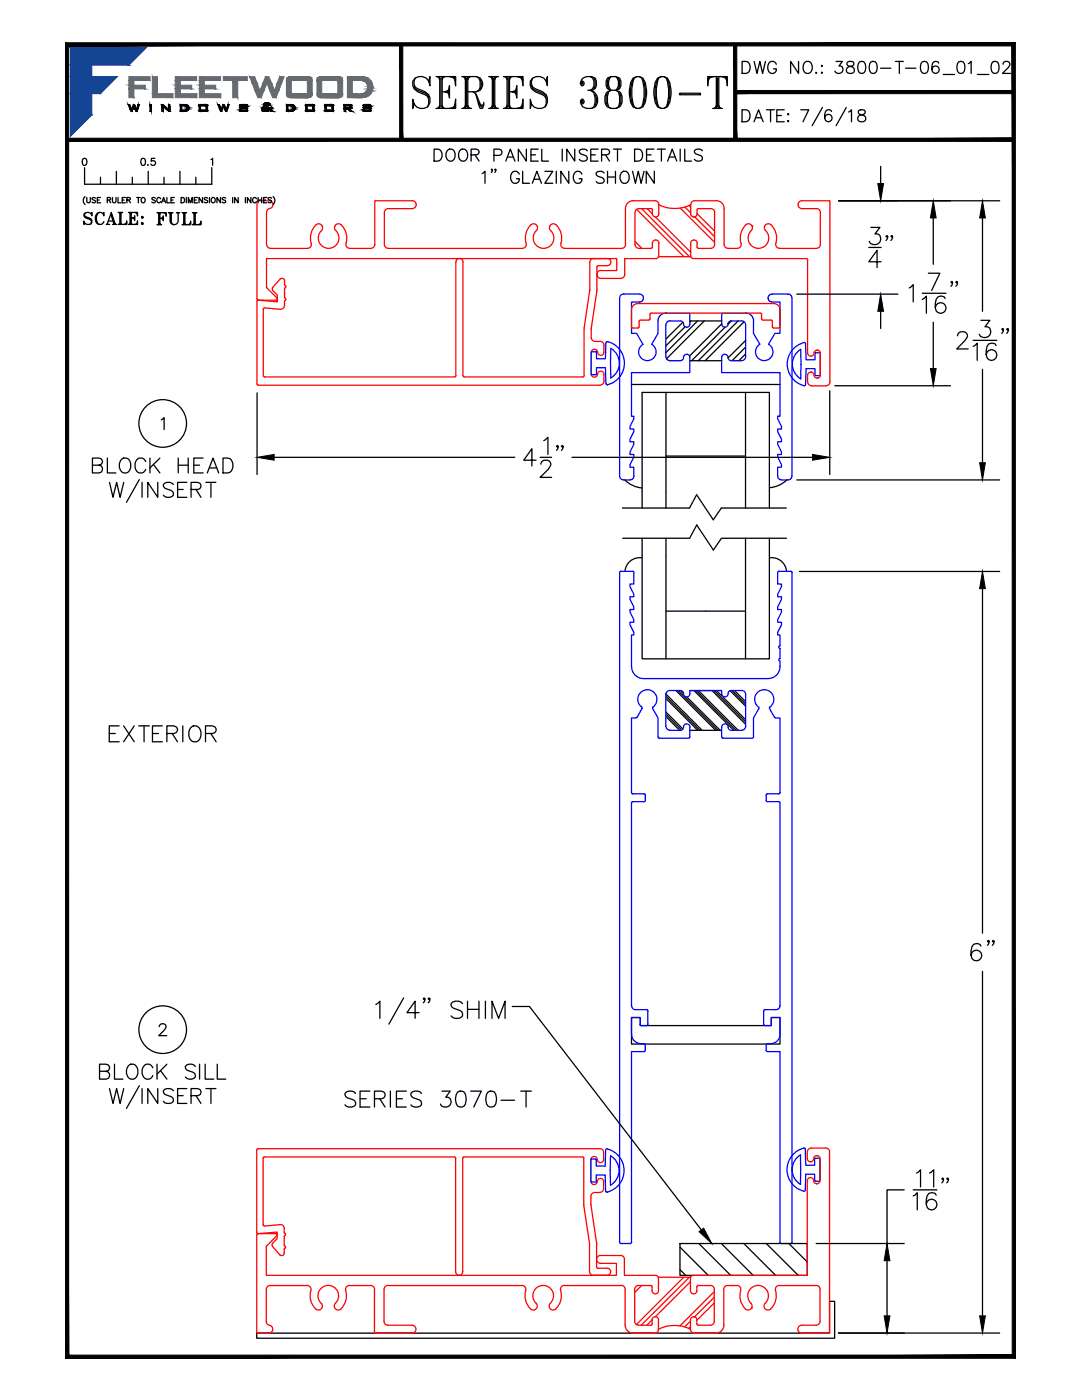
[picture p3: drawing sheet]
<svg xmlns="http://www.w3.org/2000/svg" width="216mm" height="279mm" viewBox="0 0 216 279" stroke-linecap="round" stroke-linejoin="round" font-family="sans-serif">
<!-- layer: 0 -->
<path d="M128.1 111.3a2.95 2.95 0 0 0-3.4 2.7M128.1 107.4v24.1h25.4v-24.1M132.9 107.4v24.1M148.8 107.4v24.1M153.5 111.3a2.95 2.95 0 0 1 3.4 2.7M132.9 122h15.9M126 203.1h1.7v1.6h26.2v-1.6h1.7v5.3h-29.6z" fill="none" stroke="#000" stroke-width=".25"/>
<!-- layer: GLASS-VINYL -->
<path d="M126 76.7h29.6M132.9 78.3v23.1M148.8 78.3v23.1M124.7 95.8a5.6 5.6 0 0 0 3.4 1.6M132.9 91h15.9M157 95.8l-1.6 1.1-1.9 .4M124.2 101.4h13.4l1.4-2.7 3.3 5 1.6-2.3h13M128.1 101.4v-23.1h25.4v23.1M156.9 107.4h-12.9l-1.7 2.4-3.3-5-1.4 2.6h-13.3" fill="none" stroke="#000" stroke-width=".25"/>
<!-- layer: VENT -->
<g fill="none" stroke="#00f" stroke-width=".25">
<path d="M124.4 58.7h3.2M124.4 58.7a.79 .79 0 0 0-.8 .8v35.5a.79 .79 0 0 0 .8 .8h1.3a.79 .79 0 0 0 .8-.8M127.6 58.7a.77 .77 0 0 1 .8 .8M128.4 59.5a.77 .77 0 0 1-.8 .8h-1.6v6.2h1l1.3 2.2a1.75 1.75 0 0 0-.5 2.6 1.75 1.75 0 0 0 2.7 0 1.75 1.75 0 0 0-.5-2.6l1.3-2.2v-2.5a1.58 1.58 0 0 1 1.6-1.5M153.3 59.5a.73 .73 0 0 0 .7 .8M154.1 58.7h3.1M154.1 58.7a.8 .8 0 0 0-.8 .8M157.2 58.7a.79 .79 0 0 1 .8 .8v35.5a.79 .79 0 0 1-.8 .8h-1.2M132.9 64.8v6.4M132.9 62.5h4.7v2.2a.62 .62 0 0 1-.6 .6 .62 .62 0 0 1-.6-.6M136.4 64.7h.1M136.4 64.7a.64 .64 0 0 0-.7-.6l-2-.1a.79 .79 0 0 0-.8 .8"/>
<path d="M137 70.7h.1M137 70.7a.71 .71 0 0 0-.7 .9l-.5 .4h-2.1a.83 .83 0 0 1-.8-.8M137 70.7a.6 .6 0 0 1 .6 .6M137.6 71.3v3.1h-11.6v8.7h.5v.5l-.8 1.5v.5h.8v.5l-.8 1.6v.5h.8v.5l-.8 1.5v.5h.8v.5l-.8 1.5v.5h.8v1.8M144 71.3v3.1h11.6v8.7h-.4v.5l.7 1.5v.5h-.7v.5l.7 1.6v.5h-.7v.5l.7 1.5v.5h-.7v.5l.7 1.5v.5h-.7v1.8a.79 .79 0 0 0 .8 .8M144.6 70.7h.1M144.6 70.7a.6 .6 0 0 0-.6 .6M144.6 70.7a.64 .64 0 0 1 .7 .6M145.3 71.3a.64 .64 0 0 0 .6 .7h2.1M145.3 64.7h.1M148 64.1h-2.1a.64 .64 0 0 0-.6 .6M148 64a.79 .79 0 0 1 .8 .8"/>
<path d="M148.8 62.5h-4.8v2.2a.64 .64 0 0 0 .6 .6 .64 .64 0 0 0 .7-.6M148.8 64.8v6.4a.79 .79 0 0 1-.8 .8M154 60.3h1.6v6.2h-1l-1.2 2.2a1.74 1.74 0 0 1 .4 2.6 1.74 1.74 0 0 1-2.6 0 1.74 1.74 0 0 1 .4-2.6l-1.3-2.2v-2.4a1.54 1.54 0 0 0-1.5-1.6"/>
</g>
<g fill="none" stroke="#000" stroke-width=".25">
<path d="M136.3 64.3l-3.4 3.4M136.7 65.2l-3.8 3.8M137.6 72h6.4M137.6 64.1h6.4M137.8 64.1l-.2 .1M139.2 64.1l-6.3 6.3M140.5 64.1l-7.5 7.5M144 64.6l-6.4 6.5M144.7 65.3l-6.7 6.7M145.9 64.1l-.6 .6M147.3 64.1l-8 7.9M148.5 64.2l-7.8 7.8"/>
<path d="M148.8 70.6l-1.4 1.4M148.8 69.3l-2.7 2.7M148.8 67.9l-3.5 3.5"/>
</g>
<!-- layer: GEOMETRY -->
<path d="M127.3 60.6h27.1a1.27 1.27 0 0 1 1.3 1.2l-.1 3.6h-1.4l-.1-1.3M127.3 60.6a1.27 1.27 0 0 0-1.3 1.3v3.3l.3 .2 1 .1M127.5 64.1l.1 1.1-.3 .2M129.4 63.9h-1.6l-.3 .2M129.7 62.7l.2-.2h21.8l.3 .2M129.7 62.7v.9M129.7 63.6l-.3 .3M152 63.6l.2 .3M152 62.7v.9M152.2 63.9h1.7M153.9 63.9l.2 .2" fill="none" stroke="#f00" stroke-width=".25"/>
<!-- layer: FRAME -->
<g fill="none" stroke="#f00" stroke-width=".25">
<path d="M51.3 59.6l.2 .3M51.6 59.9l-.3 .2v16.5l.2 .3h68.2a.83 .83 0 0 0 .8-.8v-1.4a.63 .63 0 0 0-.6-.6 .63 .63 0 0 0-.7 .6M53.3 57.5l2 2v.2l-.2 .2M56.8 56.1v.7l.1 .2M56.8 56a.52 .52 0 0 0-.3-.4 .52 .52 0 0 0-.6 .1l-1.6 1.8 .2 .5 .8 .9v1.3l-3.8-.3h3.6M56.9 57l.1 .2-.2 .5v1.6a.5 .5 0 0 1 .2 .4 .5 .5 0 0 1-.2 .5v.7M61.3 49.6h-7.3a.84 .84 0 0 1-.8-.8v-6.4a.91 .91 0 0 1 .9-.9 .77 .77 0 0 0 .3-.9 .77 .77 0 0 0-.7-.5h-2.2l-.2 .2v19.3M76.7 42.4v6.4a.79 .79 0 0 0 .8 .8h26.7l.7-.4a1.26 1.26 0 0 0 0-1.2 3.6 3.6 0 0 1 1-3.1M77.5 41.6h4.7M77.5 41.6a.79 .79 0 0 0-.8 .8M82.3 41.6a.78 .78 0 0 0 .7-.8 .78 .78 0 0 0-.8-.7h-7.4v8.7a.81 .81 0 0 1-.8 .8h-4.2l-.5-.2a1.06 1.06 0 0 1-.1-1.4 3.2 3.2 0 0 0-1.5-3.3 .78 .78 0 0 0-.9 .4 .78 .78 0 0 0 .2 .9 2.08 2.08 0 0 1-.1 3 2.08 2.08 0 0 1-3-.2 2.08 2.08 0 0 1 .4-3 .78 .78 0 0 0-.2-1 .78 .78 0 0 0-1.1 .1 3.8 3.8 0 0 0-.9 3.9l-.3 .6-.5 .2M91 52.3v22.7"/>
<path d="M91 52.3a.71 .71 0 0 1 .7-.7 .71 .71 0 0 1 .7 .7M92.4 52.3l.1 22.8 23.8 .1 .3-.2M117.7 57.8l-1.1 7.6M118.5 51.6h2.7M118.5 51.6a.79 .79 0 0 0-.8 .8v5.5M119.1 57.8l-1.1 7.8M119.9 54h3.2v-2.4h-69.9l.1 5.8M119.9 54a.79 .79 0 0 0-.8 .8 .79 .79 0 0 0 .8 .8M121.2 51.6a.72 .72 0 0 1 .7 .7 .72 .72 0 0 1-.7 .7h-1.8l-.3 .3v4.6M124.8 41.6v7.2a.81 .81 0 0 1-.8 .8h-11.3l-.5-.2a1.06 1.06 0 0 1-.1-1.4 3.2 3.2 0 0 0-1.6-3.3 .78 .78 0 0 0-.8 .4 .78 .78 0 0 0 .2 .9 2.08 2.08 0 0 1-.1 3 2.08 2.08 0 0 1-3-.2 2.08 2.08 0 0 1 .4-3 .79 .79 0 0 0-.3-1 .79 .79 0 0 0-1 .1M126.4 40.1h4.3M126.4 40a1.58 1.58 0 0 0-1.6 1.6"/>
<path d="M126.7 42.4v6.4a.79 .79 0 0 0 .8 .8h2.4M126.7 48.2l1.4 1.4M127 41.8l9.5 9.4M127.5 41.6h2.4M127.5 41.6a.79 .79 0 0 0-.8 .8M128 41.6l9.6 9.6M129.1 41.6l1.1 1.1v-.8M129.9 41.6l.3 .3M130.2 42.7a.65 .65 0 0 0 .6 .6 .65 .65 0 0 0 .7-.6M130.2 49.3l-.3 .2M130.7 40a.79 .79 0 0 1 .8 .8M130.8 43.3l7 7"/>
<path d="M131.4 48.5v2.7M131.4 51.2l-.3 .4h-6.4v3.2a.79 .79 0 0 1-.8 .8h-4M131.4 51.2h6.4M131.5 48.5a.65 .65 0 0 0-.7-.6 .65 .65 0 0 0-.6 .6v.8M135.7 41.5l6.9 6.8M136.7 41.3l1.1 1.2M137.5 41l.3 .4M137.8 51.2l.4 .4h22.7M137.8 40.9a7.1 7.1 0 0 1-6.4 0v1.8M137.8 40.9v1.8M137.8 42.7a.65 .65 0 0 0 .7 .6 .65 .65 0 0 0 .6-.6M137.8 40.8a.79 .79 0 0 1 .8-.8l4.3 .1a1.52 1.52 0 0 1 1.6 1.5"/>
<path d="M138.5 43.3h.1M138.6 43.3l4 3.9M139.1 41.9v.8M139.1 48.5v.8M139.1 42.6l3.5 3.5M139.1 49.3l.3 .2M139.1 48.5a.65 .65 0 0 0-.6-.6 .65 .65 0 0 0-.7 .6v2.7M139.3 41.6h2.5M139.4 41.6l-.3 .3M141.8 41.6a.79 .79 0 0 1 .8 .8M142.6 42.4v6.4M142.6 48.8a.79 .79 0 0 1-.8 .8h-2.5"/>
<path d="M144.5 41.6v7.2M150 45.1h.1M150 45.1a1.04 1.04 0 0 1-.4 1.3 2.06 2.06 0 0 0 .5 2.8 2.06 2.06 0 0 0 2.8-.4 2.06 2.06 0 0 0-.1-2.8M150 45.1l-.3-.4a.74 .74 0 0 0-.9 .2 3.8 3.8 0 0 0-.9 3.9l-.2 .4-.4 .3-2 .1a.79 .79 0 0 1-.8-.8M152.8 46a.79 .79 0 0 1-.1-1.1 .79 .79 0 0 1 1.2 0 3.8 3.8 0 0 1 .9 3.9l.3 .6 .5 .2M160 41.6h2.9M160 41.6a.79 .79 0 0 1-.8-.8 .79 .79 0 0 1 .8-.8l5.6 .1v36.1M160.9 51.6l.3 .2M161.1 51.9v18.6M162.9 41.6a.79 .79 0 0 1 .8 .8M163.7 42.4v6.4M163.7 48.8a.79 .79 0 0 1-.8 .8h-7.3"/>
<path d="M56.8 60.9l-.3 .6-.4 .2-3.3-.3-.2 .2-.1 13.4 .3 .2M91 75l-.3 .2h-37.9M116.6 65.4l-.1 9.6M118 74.6a.65 .65 0 0 0 .6 .7 .65 .65 0 0 0 .7-.6M118 65.6v1.7a.79 .79 0 0 0 .8 .8M118.7 68.1h1M119.3 70.3a.65 .65 0 0 0-.7-.6 .65 .65 0 0 0-.6 .6v4.4M119.7 68.1a.79 .79 0 0 1 .8 .8M120.5 68.9v1.4a.65 .65 0 0 1-.6 .6 .65 .65 0 0 1-.7-.6M161.1 74.9v1.3M161.1 70.4a.67 .67 0 0 0 .8 .7 .67 .67 0 0 0 .6-.9 .65 .65 0 0 1 .7-.3 .65 .65 0 0 1 .5 .6M161.1 76.2a.79 .79 0 0 0 .8 .8"/>
<path d="M161.8 74.3h.1M161.8 74.3a.71 .71 0 0 1 .7 .8 .65 .65 0 0 0 .7 .3 .65 .65 0 0 0 .5-.6M161.8 74.3a.64 .64 0 0 0-.7 .6M161.9 77h2.9M163 75.5h.1M163 69.9h.1M163.7 70.5v4.3M165.6 76.2a.79 .79 0 0 1-.8 .8M51.5 229.3h68.2M51.5 229.2l-.3 .3v16.4l.3 .3M52.8 230.9h37.9M52.8 230.9l-.3 .3v13.3l.3 .2 3.3-.3 .4 .2a1.31 1.31 0 0 1 .2 1.3l.1 .2"/>
<path d="M90.7 230.9l.2 .2M92.6 230.9h23.6M92.6 230.9l-.3 .2v22.7a.71 .71 0 0 1-.7 .7 .71 .71 0 0 1-.7-.7v-22.6M116.2 230.9l.3 .3v9.5M117.9 238.8v1.7M118.7 238h1M118.7 238a.79 .79 0 0 0-.8 .8M119.7 229.2a.79 .79 0 0 1 .8 .8M120.4 230v1.4M120.4 235.8v1.4M120.5 231.4a.68 .68 0 0 1-.8 .6 .68 .68 0 0 1-.6-.8 .65 .65 0 0 0-.7-.4 .65 .65 0 0 0-.5 .6v4.4a.68 .68 0 0 0 .8 .6 .68 .68 0 0 0 .5-.9 .65 .65 0 0 1 .8-.3 .65 .65 0 0 1 .5 .6M120.5 237.2a.79 .79 0 0 1-.8 .8"/>
<path d="M161.7 231.9h.1M161.7 231.9a.73 .73 0 0 0 .7-.9 .65 .65 0 0 1 .7-.4 .65 .65 0 0 1 .5 .7v4.3a.61 .61 0 0 1-.6 .6M163 230.6h.1M163 236.2h.1M163 236.2a.73 .73 0 0 1-.7-.8 .65 .65 0 0 0-.7-.4 .65 .65 0 0 0-.5 .7v18.6l-.1 .2h-22.8l-.4 .4M164.7 229.1h-2.8a.79 .79 0 0 0-.8 .8v1.3a.65 .65 0 0 0 .6 .7M164.8 229.1a.79 .79 0 0 1 .7 .8M165.5 229.9v36.2h-5.5a.79 .79 0 0 1-.8-.8 .79 .79 0 0 1 .8-.8h2.8a.79 .79 0 0 0 .8-.8v-6.4M51.2 246.5v19.3l.3 .3h2.1a.83 .83 0 0 0 .8-.9 .83 .83 0 0 0-.9-.8l-.4-.7v-6.4M51.5 246.2l-.3 .2M53.1 257.3a.79 .79 0 0 1 .8-.8l7.4 .1a.77 .77 0 0 1 .7 1M53.2 248.6l-.1 5.9h69.9v-2.4h-3.2a.79 .79 0 0 1-.8-.8 .79 .79 0 0 1 .8-.8"/>
<path d="M55 246.2h-3.5l3.8-.3v1.3l-.9 .9-.1 .4 1.5 1.9a.5 .5 0 0 0 .6 .2 .5 .5 0 0 0 .3-.5v-.8l.1-.2M55 246.2a.26 .26 0 0 1 .3 .1 .26 .26 0 0 1-.1 .3l-2 2.1M56.8 246.6l-.1 .2v1.7l.1 .2M56.9 246.1l.1 .2-.1 .3M56.9 248.7l.1 .2-.1 .2M62 257.6a3.6 3.6 0 0 0 1 3.6M74.7 257.3a.76 .76 0 0 0-.8-.7l-4.2-.1-.4 .2a1.06 1.06 0 0 0-.2 1.4 3.6 3.6 0 0 1-1.1 3.1M76.6 257.3a.79 .79 0 0 1 .8-.8l26.7 .1a.77 .77 0 0 1 .8 1 3.6 3.6 0 0 0 1 3.6M76.6 257.3v6.4a.79 .79 0 0 0 .8 .8h4.8a.79 .79 0 0 1 .8 .8 .79 .79 0 0 1-.8 .8h-7.5v-8.8M112.6 256.6l11.4-.1a.79 .79 0 0 1 .8 .8M112.6 256.5l-.4 .2a1.06 1.06 0 0 0-.2 1.4 3.6 3.6 0 0 1-1.1 3.1M116.5 240.7l1.1 7.5v5.5"/>
<path d="M117.6 253.7a.79 .79 0 0 0 .8 .8h2.7M117.9 240.5l1.2 7.8M119 248.3v4.5l.3 .3M119.3 253.1h1.8M119.8 250.6h4M121.1 253.1a.71 .71 0 0 1 .8 .7 .71 .71 0 0 1-.8 .7M123.8 250.5a.79 .79 0 0 1 .8 .8M124.6 251.3v3.2h6.4l.4 .4M124.7 257.3v7.2M126.6 257.3v6.4a.79 .79 0 0 0 .8 .8M127.4 256.6l2.5-.1 .2 .3M127.4 256.5a.79 .79 0 0 0-.8 .8"/>
<path d="M128 256.6l-1.4 1.3M131.4 254.9v2.7a.65 .65 0 0 1-.6 .6 .65 .65 0 0 1-.7-.6v-.8M131.4 254.9h6.4M136.4 254.9l-9.4 9.4M137.5 254.9l-9.5 9.6M137.8 255.8l-7.1 7M137.8 254.9v2.7a.65 .65 0 0 0 .6 .6 .65 .65 0 0 0 .7-.6M139.3 256.6l2.4-.1a.79 .79 0 0 1 .8 .8M139.3 256.5l-.3 .3v.8M142.5 257.3v6.4a.79 .79 0 0 1-.8 .8h-2.4M142.5 258.9l-3.9 3.9M142.5 257.8l-6.8 6.8"/>
<path d="M144.4 257.3v7.2M147 256.6l-1.8-.1a.79 .79 0 0 0-.8 .8M147 256.5l.7 .4a1.26 1.26 0 0 1 0 1.2 3.6 3.6 0 0 0 1 3.1M163.6 257.3a.76 .76 0 0 0-.8-.7l-7.3-.1-.5 .2a1.06 1.06 0 0 0-.1 1.4 3.6 3.6 0 0 1-1.1 3.1M64.1 260.1a2.08 2.08 0 0 1 .1-3 2.08 2.08 0 0 1 3 .2 2.08 2.08 0 0 1-.4 3 .79 .79 0 0 0 .2 1 .79 .79 0 0 0 1-.1M64.1 260.1a.79 .79 0 0 1 0 1.1 .79 .79 0 0 1-1.1 0M110.9 261.2a.79 .79 0 0 1-1.1 0 .79 .79 0 0 1 0-1.1 2.08 2.08 0 0 0-.1-3 2.08 2.08 0 0 0-3 .2 2.08 2.08 0 0 0 .4 3 .79 .79 0 0 1-.2 1 .79 .79 0 0 1-1-.1M124.7 264.5a1.58 1.58 0 0 0 1.6 1.5l4.3 .1a.79 .79 0 0 0 .8-.8M130.1 263.4a.65 .65 0 0 1 .7-.6 .65 .65 0 0 1 .6 .6v1.9M130.1 263.4v.8M130.1 263.4l-1 1.1M130.1 264.2l-.2 .3h-2.5"/>
<path d="M131.4 265.3a7.2 7.2 0 0 1 6.4 0M137.8 264.8l-.4 .3M137.8 263.6l-1.2 1.2M138.4 262.8h.1M138.4 262.8a.65 .65 0 0 1 .7 .6M138.4 262.8a.65 .65 0 0 0-.6 .6v1.9M139 264.2l.3 .3M139 263.4v.8M142.5 260l-3.5 3.5M144.4 264.5a1.61 1.61 0 0 1-1.5 1.6h-4.3a.79 .79 0 0 1-.8-.8M150 261h.1M153.8 261.2a.79 .79 0 0 1-1.1 0 .79 .79 0 0 1 0-1.1 2.08 2.08 0 0 0-.1-3 2.08 2.08 0 0 0-3 .2 2.08 2.08 0 0 0 .4 3 .79 .79 0 0 1-.2 1 .79 .79 0 0 1-1.1-.1"/>
</g>
<!-- layer: GEOMETRY -->
<g fill="none" stroke="#00f" stroke-width=".25">
<path d="M121.2 68.2l-.3 .2-.1 3.2h-1.8v-1.4h-1v4.6h1v-1.4h1.8l.1 3.2 .3 .2M121.2 68.2a4.4 4.4 0 0 1 3.4 4.3 4.4 4.4 0 0 1-3.4 4.3M121.9 69.6v5.9M121.9 69.5a3.4 3.4 0 0 1 0 5.9M159.3 70.1l.5-.4v5.9a3.4 3.4 0 0 1-.5-5.5zM160.4 68.4a4.4 4.4 0 0 0-3.3 4.3 4.4 4.4 0 0 0 3.5 4.2l.1-.2M160.4 68.3l.2 .1 .1 .2 .1 3.2h1.8v-1.4h1.1v4.6h-1.1v-1.4h-1.8l-.1 3.2M120.8 229.5v3.2h-1.8v-1.4h-1.1v4.6h1.1v-1.4h1.8v3.2M121.2 229.3l-.4 .2M121.2 229.3a4.4 4.4 0 0 1 3.3 4.4 4.4 4.4 0 0 1-3.5 4.2l-.2-.2M121.8 230.7a3.4 3.4 0 0 1 0 5.8zM159.7 236.4a3.4 3.4 0 0 1 0-5.9v5.9"/>
<path d="M160.7 229.4l.1 3.2h1.8v-1.4h1v4.5h-1v-1.4h-1.8l-.1 3.2M160.7 229.4l-.1-.2a4.3 4.3 0 0 0-3.6 4.2 4.3 4.3 0 0 0 3.6 4.3l.1-.2"/>
</g>
<!-- layer: SASH -->
<g fill="none" stroke="#000" stroke-width=".25">
<path d="M132.8 139.4l6.4 6.4M132.8 138.9l6.9 6.9M132.8 138.5l7.3 7.3M134.9 137.8l7.9 8M135.3 137.8l8 8M135.8 137.8l.5 .6M137 139.1l6.7 6.7M137.6 137.8h6.4M138.5 137.8l7.9 8M138.9 137.8l7.9 8M139.4 137.8l7.9 8M142.1 137.8l6.6 6.7"/>
<path d="M142.5 137.8l6.2 6.2M143 137.8l5.7 5.8M145.6 137.8l3.1 3.1M146.1 137.8l2.6 2.7M146.6 137.8l2.1 2.2M132.8 143l2.8 2.8M132.8 142.5l3.2 3.2M132.8 142.1l3.4 3.4M137.6 145.8h6.4"/>
</g>
<g fill="none" stroke="#00f" stroke-width=".25">
<path d="M123.9 114h2.3M123.9 114l-.3 .3v133.6l.3 .3h1.9l.2-.3v-38h2.5l.3-.3M126.2 114l.3 .3M126.5 114.3v2.3h-.8v.5l.8 1.5v.5h-.8v.5l.8 1.5v.5h-.8v.6l.8 1.5v.5h-.8v.5l.8 1.5v.5h-.5v6.3a2.38 2.38 0 0 0 2.4 2.4h24.9a2.38 2.38 0 0 0 2.3-2.3v-1.2l-.2-.2 .2-.3M155.4 114h2.4M155.4 114l-.2 .3v2.3h.7v.5l-.7 1.5v.5h.7v.5l-.7 1.5v.5h.7v.6l-.7 1.5v.5h.7v.5l-.7 1.5v.5h.4v2.2M157.8 114l.2 .3 .1 133.6-.3 .3h-1.9l-.3-.3v-38l-2.6-.1-.1-.2v-1M132.9 138.6v6.3M133.7 137.8h2M133.7 137.8a.79 .79 0 0 0-.8 .8M135.8 137.8a.73 .73 0 0 1 .6 .9 .65 .65 0 0 0 .8 .4 .65 .65 0 0 0 .5-.7M145.3 138.4a.65 .65 0 0 1-.7 .7 .65 .65 0 0 1-.6-.7v-.6h-6.4v.6"/>
<path d="M145.9 137.8h2.1M145.9 137.8a.65 .65 0 0 0-.6 .6M148 137.8a.79 .79 0 0 1 .8 .8v6.3M155.6 128.9l-.2 .2 .2 .3v2M126.9 143.3h-.9v14.9l.3 .2h2.2l.3 .3M127.1 143.1l-.2 .2M128 141.1a1.93 1.93 0 0 1-.1-2.9 1.93 1.93 0 0 1 2.9 .2 1.93 1.93 0 0 1-.6 2.8l1.1 2.1v3.8l.1 .2h6l.3-.2M128 141.1l.1 .3-1 1.7M128.8 158.7v1M128.8 159.7l-.3 .3h-2.2l-.3 .2v40.5M132.9 144.9a.79 .79 0 0 0 .8 .8M137.6 145.1v2"/>
<path d="M137.7 145.1a.68 .68 0 0 0-.8-.6 .68 .68 0 0 0-.6 .9l-.5 .4h-2.1M145.3 145.1a.65 .65 0 0 0 .6 .7h2.1M148.8 144.9a.79 .79 0 0 1-.8 .8M151.4 141.4l-1.1 1.9 .1 3.8-.2 .2h-6.1l-.1-.2v-2a.65 .65 0 0 1 .6-.6 .65 .65 0 0 1 .7 .6M151.4 141.4l.1-.2a1.95 1.95 0 0 1-.5-2.9 1.95 1.95 0 0 1 3 0 1.95 1.95 0 0 1-.5 2.9l1 1.9M154.6 143.1l.2 .2h.8v14.9l-.2 .2h-2.4l-.1 .3v1l.3 .3h2.2l.3 .2-.1 40.5M126 206.4a1.83 1.83 0 0 0 1.9 1.9M126 200.7a.79 .79 0 0 0 .8 .8h2.2l.3 .2M127.8 208.3h.7M128.5 208.3l.3 .2M128.8 208.6v1M129.3 201.8v2.6"/>
<path d="M129.3 204.4l-.3 .3-1.1-.1-.2-.2v-1.3h-1.7v3.4M153.1 208.3h.7M153.2 208.3l-.3 .2M153.9 204.4v-1.3h1.7v3.4M155.6 200.7a.79 .79 0 0 1-.8 .8h-2.2l-.2 .1v2.9l.2 .2h1l.3-.3M155.6 206.4a1.83 1.83 0 0 1-1.8 1.9"/>
</g>
<!-- layer: MISC. -->
<path d="M51.2 266.1h114.3v-6.4h1v7.4h-115.3z" fill="none" stroke="#000" stroke-width=".25"/>
<!-- layer: SETTING BLOCKS -->
<path d="M135.7 248.2h25.4v6.3h-25.4z" fill="none" stroke="#000" stroke-width=".25"/>
<!-- layer: DIM -->
<g fill="none" stroke="#000" stroke-width=".25">
<path d="M82.6 17.1l.3 .6 2.4 1.2 .2 .6M82.9 15.6a1.43 1.43 0 0 0 .4 2.1l1.5 .6a1.79 1.79 0 0 1 1.1 2.2 1.79 1.79 0 0 1-2.1 1.2 1.79 1.79 0 0 1-1.4-1.9v1.8l.2-.9M85.5 16.2l.3-.9v1.8a1.83 1.83 0 0 0-1.4-1.8 1.83 1.83 0 0 0-2 .9v.9l.2 .6 .7 .6 1.5 .6a1.7 1.7 0 0 1 .5 2.4M87 15.3h3.9v1.8l-.2-1.8M87.3 15.3l.4 .3M87.5 15.3l.2 .6M87.7 15.3v6.3M88 15.6v5.7M88.2 15.3v6.3M88.2 18.3h1.5M88.5 15.3l-.3 .6M88.7 15.3l-.5 .3"/>
<path d="M89.7 17.1v2.4l-.2-1.2zM89.7 17.7l-.5 .6 .5 .6M89.7 18l-1 .3 1 .3M89.7 15.3l1.2 .3M90.2 15.3l.7 .6M90.4 15.3l.5 .9M92.1 15.3h3a1.54 1.54 0 0 1 1.2 1.5 1.54 1.54 0 0 1-1.2 1.5h-1.8M92.4 15.3l.5 .3M92.6 15.3l.3 .6M92.9 15.3v6.3M93.1 15.6v5.7M93.3 15.3v6.3"/>
<path d="M93.6 15.3l-.3 .6M93.8 15.3l-.5 .3M94.3 18.3l.5 .3 1 3h.5l.2-.6v-.6M94.8 18.6l1.2 2.4h.3l.2-.3M95.1 15.3l.4 .3 .3 .6v1.2l-.3 .6-.4 .3M95.8 15.9l.2 .6v.6l-.2 .6M97.5 15.3h2M97.8 15.3l.4 .3M98 15.3l.2 .6M98.2 15.3v6.3M98.5 15.6v5.7M98.7 15.3v6.3"/>
<path d="M99 15.3l-.3 .6M99.2 15.3l-.5 .3M100.4 15.3h4v1.8l-.3-1.8M100.7 15.3l.5 .3M100.9 15.3l.3 .6M101.2 15.3v6.3M101.4 15.6v5.7M101.7 18.3h1.4M101.7 15.3v6.3M101.9 15.3l-.2 .6M102.2 15.3l-.5 .3M103.1 17.1v2.4l-.2-1.2z"/>
<path d="M103.1 17.7l-.5 .6 .5 .6M103.1 18l-.9 .3 .9 .3M103.1 15.3l1.3 .3M103.6 15.3l.8 .6M103.8 15.3l.6 .9M106 17.1l.3 .6 2.4 1.2 .3 .6M106.3 15.6a1.4 1.4 0 0 0 .5 2.1l1.4 .6a1.78 1.78 0 0 1 1.1 2.2 1.78 1.78 0 0 1-2 1.2 1.78 1.78 0 0 1-1.5-1.9v1.8l.2-.9M109 16.2l.2-.9v1.8a1.82 1.82 0 0 0-1.3-1.8 1.82 1.82 0 0 0-2.1 .9v.9l.2 .6 .8 .6 1.4 .6a1.65 1.65 0 0 1 .5 2.4M116.1 16.5h.2v.3h-.2zM116.1 16.2h.2l.2 .3v.3l-.2 .3h-.2l-.3-.3a1.41 1.41 0 0 1 1.3-1.5h.9l.7 .3 .3 .6v.9l-.3 .6-.7 .3M117.3 18a1.84 1.84 0 0 1 1.9 2.4l-.2 .6a1.83 1.83 0 0 1-3.2-.6v-.3l.3-.3h.2l.2 .3v.3l-.2 .3h-.2M117.8 15.3a1.56 1.56 0 0 1 0 2.7l.5 .3a3.1 3.1 0 0 1 .2 3l-.5 .3"/>
<path d="M118.5 15.6l.2 .6v.9l-.2 .6M118.7 18.9l.3 .6v.9l-.3 .6M121.2 15.6l.7-.3h1l.7 .3 .3 .6v.9l-.3 .6-.7 .3h-1l-.7-.3-.3-.6v-.9zM121.2 18.6l-.3 .6v1.2l.3 .6M121.4 15.6l-.2 .6v.9l.2 .6M121.9 15.3a2 2 0 0 0 0 2.7l-.7 .3a2.3 2.3 0 0 0 0 3 2.04 2.04 0 0 0 2.7-.3 2.34 2.34 0 0 0-.3-2.7l-.7-.3a1.94 1.94 0 0 0 0-2.7M121.9 18l-.5 .3-.2 .9v1.2l.2 .9 .5 .3M122.9 18l.5 .3 .2 .9v1.2l-.2 .9-.5 .3M123.4 15.6l.2 .6v.9l-.2 .6M123.6 18.6l.3 .6v1.2l-.3 .6M126.3 15.6l.8-.3h.5l.7 .3a5.8 5.8 0 0 1 0 5.7l-.7 .3h-.5l-.8-.3a5.8 5.8 0 0 1 0-5.7zM126.3 15.9a6.4 6.4 0 0 0 0 5.1"/>
<path d="M127.1 15.3l-.5 .3a7.9 7.9 0 0 0 0 5.7l.5 .3M127.6 15.3l.4 .3a8.2 8.2 0 0 1 0 5.7l-.4 .3M128.3 15.9a6.4 6.4 0 0 1 0 5.1M131.2 15.6l.7-.3h.5l.8 .3a5.8 5.8 0 0 1 0 5.7l-.8 .3h-.5l-.7-.3a5.8 5.8 0 0 1 0-5.7zM131.2 15.9a6.4 6.4 0 0 0 0 5.1M131.9 15.3l-.5 .3a8.2 8.2 0 0 0 0 5.7l.5 .3M132.4 15.3l.5 .3a8.2 8.2 0 0 1 0 5.7l-.5 .3M133.2 15.9a6.4 6.4 0 0 1 0 5.1M135.6 18.6h4.2v.3h-4.2zM141.5 15.3l-.3 1.8v-1.8h3.9v1.8l-.2-1.8M141.7 15.3l-.5 .9M141.9 15.3l-.7 .6"/>
<path d="M142.5 15.3l-1.3 .3M142.9 15.3v6.3M143.2 15.6v5.7M143.4 15.3v6.3M143.9 15.3l1.2 .3M144.4 15.3l.7 .6M144.6 15.3l.5 .9M148.1 12.3h.8a1.28 1.28 0 0 1 .8 1.2 1.28 1.28 0 0 1-.8 1.2h-.8zM150.5 12.3l.5 2.4 .6-2.4 .6 2.4 .5-2.4M154.9 12.8a.87 .87 0 0 0-1-.5 .87 .87 0 0 0-.7 .9 1.03 1.03 0 0 0 .2 1.1 1.03 1.03 0 0 0 1.2 .2l.3-.4v-.4h-.6M159.3 12.3v2.4l-1.5-2.4v2.4M160.5 12.6a.89 .89 0 0 1 1-.3 .89 .89 0 0 1 .6 .9 1.04 1.04 0 0 1-.3 1.1 1.04 1.04 0 0 1-1.1 .2 1.51 1.51 0 0 1-.2-1.9z"/>
<path d="M162.9 14.4l-.1 .1 .1 .2 .1-.2M163.9 14.5l.1-.1 .1 .1-.1 .2zM164 13l.1 .2-.1 .1-.1-.1zM166.8 12.3h1.3l-.7 .9a.77 .77 0 0 1 .8 .9 .77 .77 0 0 1-1 .6l-.4-.2-.2-.3M169.1 12.4a.48 .48 0 0 0 .2 .8 .99 .99 0 0 1 1.2 1 .83 .83 0 0 1-1 .5 .83 .83 0 0 1-.6-.9 1.12 1.12 0 0 1 1.1-.6 .48 .48 0 0 0 .2-.8l-.3-.1zM171.5 12.4a.8 .8 0 0 1 1.1 .3 2.02 2.02 0 0 1-.2 1.8 .74 .74 0 0 1-1.1-.3 1.93 1.93 0 0 1 .2-1.8zM173.8 12.4a.8 .8 0 0 1 1.1 .3 2.02 2.02 0 0 1-.2 1.8 .76 .76 0 0 1-1.2-.3 2.02 2.02 0 0 1 .3-1.8zM175.7 13.6h2.1M178.7 12.3h1.6M179.5 12.3v2.4M180.7 13.6h2.1M184 12.4a.8 .8 0 0 1 1.1 .3 2.02 2.02 0 0 1-.2 1.8 .76 .76 0 0 1-1.1-.3 2.02 2.02 0 0 1 .2-1.8z"/>
<path d="M187.3 12.6a.69 .69 0 0 0-.7-.4 .69 .69 0 0 0-.5 .5 1.74 1.74 0 0 0 .2 1.8 .73 .73 0 0 0 1.1-.3 .73 .73 0 0 0-.5-1 .73 .73 0 0 0-1 .6M188.2 14.9h2.3M191.3 12.4a.8 .8 0 0 1 1.1 .3 2.02 2.02 0 0 1-.2 1.8 .76 .76 0 0 1-1.2-.3 2.02 2.02 0 0 1 .3-1.8zM193.2 12.7l.6-.4v2.4M195 14.9h2.3M198.1 12.4a.8 .8 0 0 1 1.1 .3 2.02 2.02 0 0 1-.2 1.8 .76 .76 0 0 1-1.1-.3 2.02 2.02 0 0 1 .2-1.8zM200.2 12.8l.2-.4 .7-.1a.59 .59 0 0 1 .3 .9l-1.4 1.5h1.6M16.6 31.7a.45 .45 0 0 1 .7 .2v.3a.63 .63 0 0 1-.5 .8 .92 .92 0 0 1-.2-1.3zM16.9 33.5v3.3h25.4v-3.3M17 39.2a1.09 1.09 0 0 0 0 1.6M17.3 39.4v.8l.3 .3 .4-.3v-.8M19.1 39.6l-.3-.2-.4 .2 .1 .2 .6 .4-.3 .3-.4-.2"/>
<path d="M19.4 39.9h.4M20.1 39.4h-.7v1.1h.7M20.1 35.4v1.4M21.4 39.9h.6v-.4l-.6-.1v1.1M21.7 39.9l.4 .6M22.4 39.4v.8l.3 .3 .4-.2v-.9M23.2 34.2v2.6M23.5 39.4v1.1h.6M24.4 39.9h.4M25 39.4h-.6v1.1h.6M25.3 39.9h.6l.1-.4-.7-.1v1.1M25.7 39.9l.3 .6"/>
<path d="M26.4 35.4v1.4M27.3 39.4h.7M27.6 39.4v1.1M28.3 39.6l.1-.1a.47 .47 0 0 1 .6 .5 .47 .47 0 0 1-.7 .3l-.1-.2zM28.3 31.7a.45 .45 0 0 1 .7 .2v.3a.61 .61 0 0 1-.5 .8 .88 .88 0 0 1-.2-1.3zM29.5 32.9v.1l.1-.1M29.6 34.2v2.6M30.9 31.6h-.7v.6a.49 .49 0 0 1 .7 0 .49 .49 0 0 1-.1 .7 .49 .49 0 0 1-.7-.2M31 39.6l-.2-.2-.5 .2 .1 .2 .6 .4-.2 .3-.5-.2M32.1 39.7a.39 .39 0 0 0-.5-.3 .39 .39 0 0 0-.3 .4v.3a.39 .39 0 0 0 .3 .4 .39 .39 0 0 0 .5-.3M32.7 35.4v1.4M33.3 39.4v1.1h.6"/>
<path d="M34.1 39.9h.4M34.8 39.4h-.7v1.1h.7M35.9 34.2v2.6M36.1 39.4a.57 .57 0 0 1 .7 .3 .57 .57 0 0 1-.1 .6l-.6 .2zM37.2 39.4v1.1M38.8 39.9h.4M39.1 35.4v1.4M39.4 39.4h-.6v1.1h.6M40.4 39.4v1.1l-.7-1.1v1.1M41.4 39.6l-.2-.2-.4 .2 .1 .2 .5 .4-.2 .3-.4-.2M41.8 39.4v1.1M42.1 31.9l.3-.3v1.4"/>
<path d="M42.3 39.6v-.1a.47 .47 0 0 1 .7 .5 .47 .47 0 0 1-.7 .3l-.2-.2zM44 39.4v1.1l-.7-1.1v1.1M45 39.6l-.2-.2-.5 .2 .1 .2 .6 .4-.2 .3-.5-.2M46.4 39.4v1.1M47.5 39.4v1.1l-.7-1.1v1.1M49 39.4v1.1M50.1 39.4v1.1l-.7-1.1v1.1M51.2 39.7a.39 .39 0 0 0-.5-.3 .39 .39 0 0 0-.3 .4v.3a.39 .39 0 0 0 .3 .4 .39 .39 0 0 0 .5-.3M51.5 39.9h.7M51.5 39.4v1.1M52.2 39.4v1.1M52.6 39.9h.4"/>
<path d="M53.2 39.4h-.6v1.1h.6M54.2 39.6l-.3-.2-.4 .2v.2l.7 .4-.3 .3-.4-.2M54.5 39.2a1.05 1.05 0 0 1 0 1.6M87 21.6h3.9v-1.8l-.2 1.8M87.7 21.3l-.4 .3M87.7 21l-.2 .6M88.2 21l.3 .6M88.2 21.3l.5 .3M90.9 21l-.7 .6M90.9 21.3l-1.2 .3M90.9 20.7l-.5 .9M92.1 21.6h2"/>
<path d="M92.9 21.3l-.5 .3M92.9 21l-.3 .6M93.3 21l.3 .6M93.3 21.3l.5 .3M95.5 20.4l.5 .9h.3M97.5 21.6h2M98.2 21.3l-.4 .3M98.2 21l-.2 .6M98.7 21l.3 .6M98.7 21.3l.5 .3M100.4 21.6h4v-1.8l-.3 1.8M101.2 21.3l-.5 .3"/>
<path d="M101.2 21l-.3 .6M101.7 21l.2 .6M101.7 21.3l.5 .3M104.4 21.3l-1.3 .3M104.4 20.7l-.6 .9M104.4 21l-.8 .6M116.1 20.1h.2v.3h-.2zM142.2 21.6h1.9M142.9 21.3l-.4 .3M142.9 21l-.2 .6M143.4 21l.3 .6M143.4 21.3l.5 .3"/>
<path d="M148.1 21.9h.8a1.28 1.28 0 0 1 .8 1.2 1.28 1.28 0 0 1-.8 1.2h-.8zM150.5 24.3l.9-2.4 .9 2.4M150.8 23.5h1.1M153 21.9h1.5M153.8 21.9v2.4M155 23.1h.9M156.5 21.9h-1.5v2.4h1.5M157.3 22.7l.1 .1-.1 .1-.1-.1zM157.3 24.1l.1 .1-.1 .1-.1-.1zM159.8 21.9h1.6l-1.2 2.4M164.1 21.4l-2 3.7M165.9 22.2a.69 .69 0 0 0-.6-.3 .69 .69 0 0 0-.6 .5 1.38 1.38 0 0 0 .5 1.9 .75 .75 0 0 0 .8-.7 .75 .75 0 0 0-.7-.8 .75 .75 0 0 0-.7 .7"/>
<path d="M168.9 21.4l-2.1 3.7M169.3 22.4l.6-.5v2.4M171.4 22a.48 .48 0 0 0 .2 .8 .99 .99 0 0 1 1.1 1 .83 .83 0 0 1-.9 .5 .83 .83 0 0 1-.6-.8 1.12 1.12 0 0 1 1.1-.7 .48 .48 0 0 0 .2-.8l-.3-.1zM175.7 33.2v3.4M16.9 43.1a1.61 1.61 0 0 0 1.2 .7l.1 .2M17 42.5a.48 .48 0 0 0 .2 .8l.7 .2a.71 .71 0 0 1 .3 1.1 .71 .71 0 0 1-1.1 .1l-.4-.6v.7l.2-.3M18.2 42.7l.1-.3v.7a.89 .89 0 0 0-.6-.7 .89 .89 0 0 0-1 .3v.4a1.91 1.91 0 0 0 1.4 .8l.1 .2-.1 .6M19.4 42.7a1.55 1.55 0 0 0 0 1.8M19.8 42.4a1.49 1.49 0 0 0 0 2.4M20.6 42.7l.1-.3v.7a.86 .86 0 0 0-.9-.7 .86 .86 0 0 0-.8 .9 1.04 1.04 0 0 0 .2 1.2 1.04 1.04 0 0 0 1.2 .2l.3-.5M21.2 44.8h.7M21.3 44.8l.1-.1 .2 .1"/>
<path d="M21.4 44.7l.8-2.3 .8 2.4M21.6 44.1h1.1M22.1 42.7l.7 2.1M22.2 42.7l.7 2.1M22.4 44.8h.8M22.8 44.7l-.3 .1M22.8 44.6l-.1 .2M22.9 44.6l.2 .2M23.6 44.8h1.7v-.7l-.1 .7M23.6 42.4h.9M23.7 42.4l.2 .1M23.8 42.4l.1 .2"/>
<path d="M23.9 42.4v2.4M23.9 44.7l-.2 .1M23.9 44.6l-.1 .2M24 42.5v2.2M24.1 42.4v2.4M24.1 44.6l.2 .2M24.1 44.7l.3 .1M24.3 42.4l-.2 .2M24.4 42.4l-.3 .1M25.3 44.5l-.3 .3M25.3 44.6l-.4 .2M25.3 44.7l-.6 .1"/>
<path d="M25.6 42.4h1.8v.7l-.1-.7M25.6 44.8h1.8v-.7l-.1 .7M25.7 42.4l.3 .1M25.9 42.4l.1 .2M26 42.4v2.4M26 44.7l-.3 .1M26 44.6l-.1 .2M26.1 42.5v2.2M26.2 42.4v2.4M26.2 43.5h.7M26.2 44.6l.1 .2M26.2 44.7l.2 .1"/>
<path d="M26.3 42.4l-.1 .2M26.4 42.4l-.2 .1M26.9 43.1v.9l-.1-.5zM26.9 43.3l-.2 .2 .2 .3M26.9 43.4l-.5 .1 .5 .1M26.9 42.4l.5 .1M27.1 42.4l.3 .2M27.2 42.4l.2 .3M27.4 44.5l-.2 .3M27.4 44.6l-.3 .2M27.4 44.7l-.5 .1M28.2 43.3l.3-.1 .1 .2-.3 .1z"/>
<path d="M28.2 44.6l.3-.1 .1 .2-.3 .1zM28.3 43.3l.2 .1zM28.3 44.6l.2 .1zM31.3 42.4h1.9v.7l-.2-.7M31.3 44.8h.9M31.4 42.4l.3 .1M31.6 42.4l.1 .3M31.7 42.4v2.4M31.7 44.7l-.3 .1M31.7 44.6l-.1 .2M31.8 42.5v2.2M31.9 42.4v2.4"/>
<path d="M31.9 43.6h.7M31.9 44.6l.1 .2M31.9 44.7l.2 .1M32 42.4l-.1 .3M32.1 42.4l-.2 .1M32.2 40.5l.4-1.1 .4 1.1M32.4 40.1h.5M32.6 43.1v.9l-.1-.4zM32.6 43.4l-.3 .2 .3 .2M32.6 43.5l-.5 .1 .5 .1M32.6 42.4l.6 .1M32.8 42.4l.4 .3"/>
<path d="M32.9 42.4l.3 .4M33.6 42.4h.9M33.7 42.4l.2 .1M33.8 42.4l.1 .3M33.9 42.4v1.8a.81 .81 0 0 0 .8 .6 .81 .81 0 0 0 .8-.6v-1.7M34.1 42.5l.1 2M34.2 42.4v1.9l.1 .3 .3 .2M34.3 42.4l-.1 .3M34.4 42.4l-.2 .1M35.2 42.4h.7M35.3 42.4l.2 .1 .3-.1M36.3 44.8h1.7v-.6l-.1 .6"/>
<path d="M36.3 42.4h.9M36.5 42.4l.2 .1M36.6 42.4l.1 .3M36.7 42.4v2.4M36.7 44.7l-.2 .1M36.7 44.6l-.1 .2M36.8 42.5v2.2M36.9 42.4v2.4M36.9 44.6l.1 .2M36.9 44.7l.2 .1M37 42.4l-.1 .3M37.1 42.4l-.2 .1"/>
<path d="M37.6 40.5v-1.1l.4 1.1 .4-1.1v1.1M38 44.5l-.2 .3M38 44.6l-.3 .2M38 44.7l-.5 .1M38.4 44.8h1.7v-.6l-.1 .6M38.4 42.4h.9M38.5 42.4l.2 .1M38.6 42.4l.1 .3M38.7 42.4v2.4M38.7 44.7l-.2 .1M38.7 44.6l-.1 .2M38.8 42.5v2.2"/>
<path d="M39 42.4v2.4M39 44.6l.1 .2M39 44.7l.2 .1M39.1 42.4l-.1 .3M39.2 42.4l-.2 .1M40.1 44.5l-.2 .3M40.1 44.6l-.4 .2M40.1 44.7l-.6 .1M159 58.7h20.2M167.4 40.1h32.1M173.4 49.4h2.4M173.8 45.4h1.8l-1 1.3a1.11 1.11 0 0 1 1.1 1.2 1.11 1.11 0 0 1-1.4 .9l-.5-.2-.4-.4"/>
<path d="M175.8 52.2h-2.4l1.6-2.2v3.4M177.1 47.2l-.1 .1-.2-.1 .2-.2 .1 .2v.3l-.3 .5M178.1 47.2l-.2 .1-.1-.1 .1-.2 .2 .2v.3l-.3 .5M181.4 57.5l.8-.7v3.4M184 59.8l.8-.7v3.4M184 58.5h4.8M185.3 54.5h2.2l-1.6 3.5M186.2 43.5v9.2M188.6 59.6a1 1 0 0 0-1.5-.3 2.98 2.98 0 0 0-.3 2.7 1.07 1.07 0 0 0 1.7 .1 1.07 1.07 0 0 0-.4-1.6 1.07 1.07 0 0 0-1.5 .9M190.1 56.3l-.2 .2-.2-.2 .2-.1a.64 .64 0 0 1-.2 .9M191 56.3l-.1 .2-.2-.2 .2-.1 .1 .1v.3l-.3 .5M196 43.5v18.6"/>
<path d="M51.3 78.4v16.3M165.6 78v16.7M166.6 77h23.1M175.7 62.1v3.5M186.2 64.3v9.3M191.1 67a.85 .85 0 0 1 .6-.8h.7a.82 .82 0 0 1 .5 1.3l-2 2.1h2.3M194.2 69.1l.8-.6v3.4M194.2 67.9h4.7M195.7 63.9h1.8l-1 1.3a1.11 1.11 0 0 1 1.2 1.3 1.11 1.11 0 0 1-1.5 .9l-.5-.2-.3-.5M196 73.7v18.7M198.8 69a.99 .99 0 0 0-1-.5 .99 .99 0 0 0-.8 .6 2.47 2.47 0 0 0 .3 2.7 1.06 1.06 0 0 0 1.5-.5 1.06 1.06 0 0 0-.7-1.5 1.06 1.06 0 0 0-1.3 1M200.2 65.7l-.2 .2-.1-.2 .1-.1 .2 .1v.3l-.3 .5"/>
<path d="M201.2 65.7l-.2 .2-.1-.2 .1-.1a.64 .64 0 0 1-.1 .9M54.7 91.3h48M107 91.8h-2.5l1.6-2.2v3.4M107.8 91.3h2.3M107.9 92.6a.85 .85 0 0 1 .7-.8h.6a.82 .82 0 0 1 .5 1.3l-.3 .5-1.6 1.7h2.3M108.5 87.9l.8-.6v3.4M111.4 89.1l-.2 .1-.2-.1 .2-.2a.64 .64 0 0 1-.2 1M112.4 89.1l-.2 .1-.2-.1 .2-.2 .2 .2v.3l-.4 .5M114.1 91.3h48M159 95.8h40.5M159.5 114h40M196 117.5v68.7"/>
<path d="M80.5 199.2l-2.9 5.2M84.8 199.3l-.2 .2-.1-.2 .1-.1a.64 .64 0 0 1-.1 .9M85.8 199.3l-.2 .2-.2-.2 .2-.1 .2 .1v.3l-.4 .5M93.3 199.8v3.4M95.6 199.8v3.4M96.9 199.8v3.4M195.7 188.8a.98 .98 0 0 0-.9-.5 .98 .98 0 0 0-.9 .7 2.49 2.49 0 0 0 .3 2.6 1.07 1.07 0 0 0 1.6-.5 1.07 1.07 0 0 0-.7-1.4 1.07 1.07 0 0 0-1.3 .9M196 193.9v68.7M197.4 187.8l-.2 .2-.2-.2 .2-.1 .2 .1v.4l-.4 .5M198.3 187.8l-.1 .2-.2-.2 .2-.1a.64 .64 0 0 1-.2 1M75 200.5l.8-.7v3.4M83.6 202.1h-2.4l1.6-2.3v3.4"/>
<path d="M92.3 200.3a1.51 1.51 0 0 0-2.3 0 .87 .87 0 0 0 .7 1l.9 .3a.82 .82 0 0 1 .7 .6 .82 .82 0 0 1-.3 .9 1.59 1.59 0 0 1-2-.3M93.3 201.4h2.3M98.2 203.2v-3.4l1.3 3.4 1.3-3.4v3.4M102.2 200.9h3.4l34.3 44.5M180.4 237.5h-3.4v10.7M182.2 238.7l.8-.7v3.5M182.2 237.5h4.7M182.9 234.1l.8-.6v3.4M185.5 234.1l.8-.6v3.4M186.8 238.5a.99 .99 0 0 0-1-.5 .99 .99 0 0 0-.8 .7 2.47 2.47 0 0 0 .3 2.6 1.06 1.06 0 0 0 1.6-.5 1.06 1.06 0 0 0-.8-1.4 1.06 1.06 0 0 0-1.3 .9M188.3 235.2l-.2 .2-.2-.2 .2-.1 .2 .1v.4l-.4 .5M189.2 235.2l-.1 .2-.2-.2 .2-.1a.64 .64 0 0 1-.2 1"/>
<path d="M135.7 248.9l5.6 5.6M135.7 253.4l1.1 1.1M139.4 248.2l6.4 6.3M143.9 248.2l6.4 6.3M148.4 248.2l6.4 6.3M152.9 248.2l6.4 6.3M157.4 248.2l3.7 3.7M162.9 248.2h17.5M177 251.6v11M167.3 266h32.2"/>
</g>
<!-- layer: TEXT -->
<g fill="none" stroke="#000" stroke-width=".25">
<path d="M86.6 29.8h.8a1.27 1.27 0 0 1 .8 1.2 1.27 1.27 0 0 1-.8 1.2h-.8zM89.2 30.1a.88 .88 0 0 1 1-.3 .88 .88 0 0 1 .6 .9 1.03 1.03 0 0 1-.2 1.1 1.03 1.03 0 0 1-1.1 .2 1.44 1.44 0 0 1-.3-1.9zM91.7 30.1a.88 .88 0 0 1 1-.3 .88 .88 0 0 1 .6 .9 1.03 1.03 0 0 1-.2 1.1 1.03 1.03 0 0 1-1.1 .2 1.51 1.51 0 0 1-.3-1.9zM94 30.9h1a.62 .62 0 0 0 .6-.7l-.2-.3-.4-.1h-1v2.4M94.8 30.9l.8 1.3M96.2 34.7l.6-.5v2.4M98.3 33.8l-.1 .2-.2-.2 .2-.1a.44 .44 0 0 1-.2 .7M98.6 31h1a.63 .63 0 0 0 .6-.6 .63 .63 0 0 0-.6-.6h-1v2.4M98.9 33.8l-.1 .2-.1-.2 .1-.1a.45 .45 0 0 1-.1 .7M100.9 32.2l.9-2.4 .9 2.4M101.3 31.4h1.1M103.6 34.8a.88 .88 0 0 0-1-.6 .88 .88 0 0 0-.7 .9 1.05 1.05 0 0 0 .2 1.1 1.05 1.05 0 0 0 1.2 .3l.3-.5v-.3h-.6"/>
<path d="M104.3 34.2v2.4h1.3M105 29.8v2.4l-1.6-2.4v2.4M105.9 30.9h1M106.2 36.6l.9-2.4 .9 2.4M106.6 35.8h1.1M107.4 29.8h-1.5v2.4h1.5M108.1 29.8v2.4h1.4M108.7 34.2h1.6l-1.6 2.4h1.6M111 34.2v2.4M112.2 29.8v2.4M113.5 34.2v2.4l-1.6-2.4v2.4M114.7 29.8v2.4l-1.6-2.4v2.4"/>
<path d="M116.1 34.8a.87 .87 0 0 0-1-.6 .87 .87 0 0 0-.7 .9 1.05 1.05 0 0 0 .2 1.1 1.05 1.05 0 0 0 1.2 .3l.3-.5v-.3h-.5M117.2 30.1a.9 .9 0 0 0-.9-.4 .9 .9 0 0 0-.7 .6l.2 .4 .9 .3a.58 .58 0 0 1 .5 .4 .58 .58 0 0 1-.2 .6 1.06 1.06 0 0 1-1.4-.2M117.9 30.9h.9M119.3 29.8h-1.4v2.4h1.4M120 30.9l1.4-.1a.54 .54 0 0 0 0-.9l-1.4-.1v2.4M120.5 34.5a.9 .9 0 0 0-.8-.3 .9 .9 0 0 0-.7 .6l.2 .3 .9 .3a.6 .6 0 0 1 .2 1.1 1.11 1.11 0 0 1-1.3-.3M120.8 30.9l.8 1.3M121.2 34.2v2.4M121.2 35.3h1.6M122.4 29.8h1.6M122.8 34.2v2.4M123.2 29.8v2.4"/>
<path d="M124 34.5a.88 .88 0 0 1 1-.3 .88 .88 0 0 1 .5 .9 1.05 1.05 0 0 1-.2 1.1 1.05 1.05 0 0 1-1.1 .3 1.48 1.48 0 0 1-.2-2zM126.2 34.2l.6 2.4 .6-2.4 .5 2.4 .6-2.4M126.6 29.8h.8a1.28 1.28 0 0 1 .8 1.2 1.28 1.28 0 0 1-.8 1.2h-.8zM129 30.9h.9M130.5 29.8h-1.5v2.4h1.5M130.6 34.2v2.4l-1.7-2.4v2.4M131.2 29.8h1.6M132 29.8v2.4M133.2 32.2l.9-2.4 .9 2.4M133.6 31.4h1.1M135.7 29.8v2.4M136.6 29.8v2.4h1.4"/>
<path d="M140.1 30.1a.9 .9 0 0 0-.8-.4 .9 .9 0 0 0-.7 .6l.2 .4 .9 .3a.58 .58 0 0 1 .4 .4 .58 .58 0 0 1-.2 .6 1.06 1.06 0 0 1-1.3-.2M18.4 92.8h1.3a.75 .75 0 0 0 .7-.8l-.2-.5-.5-.1h-1.3v3h1.3a.77 .77 0 0 0 .8-.8 .77 .77 0 0 0-.8-.8M21.4 91.4v3h1.7M21.9 96.3l.6 3 .8-3 .7 3 .7-3M24.4 91.5a1.12 1.12 0 0 1 1.7 1 1.31 1.31 0 0 1-.3 1.5 1.31 1.31 0 0 1-1.4 .3 1.81 1.81 0 0 1 0-2.8zM27.8 95.7l-2.6 4.5M28.3 96.3v3M29.1 92.1a1.09 1.09 0 0 0-1.3-.7 1.09 1.09 0 0 0-.8 1.1 1.31 1.31 0 0 0 .2 1.5 1.31 1.31 0 0 0 1.4 .3l.5-.6M29.9 91.4v3M30.6 92.7l1.3 1.7M31.5 96.3v3l-2-3v3M31.9 91.4l-2 2"/>
<path d="M32.2 83.8l.6-.4v2.3M34.6 96.7a1.32 1.32 0 0 0-2 0 .8 .8 0 0 0 .6 .9l.8 .2a.71 .71 0 0 1 .6 .6 .71 .71 0 0 1-.3 .7 1.34 1.34 0 0 1-1.7-.3M35.4 97.7h1.2M35.6 91.4v3M35.6 92.8h2M37.3 96.3h-1.9v3h1.9M37.6 91.4v3M38.1 97.7l1.7-.1a.71 .71 0 0 0 0-1.2l-.4-.1h-1.3v3M38.7 92.8h1.1M39.1 97.7l1 1.6M40.5 91.4h-1.8v3h1.8M41.1 96.3h2"/>
<path d="M41.4 94.4l1.1-3 1.1 3M41.8 93.4h1.4M42.1 96.3v3M44.5 91.4h1a1.58 1.58 0 0 1 1 1.5 1.58 1.58 0 0 1-1 1.5h-1zM21.8 146.4h1.2M23.8 144.9h-2v3.1h2M24.7 144.9l2.1 3.1M26.8 144.9l-2.1 3.1M27.7 144.9h2.1M28.8 144.9v3.1M30.4 146.4h1.2M32.4 144.9h-2v3.1h2"/>
<path d="M33.3 146.4h1.4a.8 .8 0 0 0 .7-.9l-.3-.5-.4-.1h-1.4v3.1M34.4 146.4l1 1.6M36.5 144.9v3.1M38 145.3a1.17 1.17 0 0 1 1.3-.4 1.17 1.17 0 0 1 .8 1.2 1.38 1.38 0 0 1-.3 1.5 1.38 1.38 0 0 1-1.5 .3 1.99 1.99 0 0 1-.3-2.6zM41 146.4h1.4l.4-.2a.74 .74 0 0 0 0-1.2l-.4-.1h-1.4v3.1M42.1 146.4l1 1.6M19.9 213.8l1.7-.1a.71 .71 0 0 0 0-1.2l-.5-.1h-1.2v3h1.2l.5-.2a.79 .79 0 0 0 .2-.8 .79 .79 0 0 0-.7-.6M21.9 217.3l.6 2.9 .8-2.9 .7 2.9 .7-2.9M22.8 212.4v3h1.7M25.8 212.5a1.12 1.12 0 0 1 1.7 1 1.29 1.29 0 0 1-.3 1.4 1.29 1.29 0 0 1-1.4 .3 1.79 1.79 0 0 1 0-2.7zM27.8 216.7l-2.6 4.5M28.3 217.3v2.9"/>
<path d="M30.5 213.1a1.1 1.1 0 0 0-1.3-.7 1.1 1.1 0 0 0-.9 1.1 1.31 1.31 0 0 0 .3 1.4 1.31 1.31 0 0 0 1.5 .3l.4-.6M31.3 212.4v3M31.5 217.3v2.9l-2-2.9v2.9M31.8 204.9l.2-.5 .7-.1a.59 .59 0 0 1 .3 .9l-1.3 1.5h1.6M32 213.7l1.3 1.7M33.3 212.4l-2 2M34.6 217.7a1.32 1.32 0 0 0-2 0 .76 .76 0 0 0 .6 .8l.8 .3a.71 .71 0 0 1 .6 .6 .71 .71 0 0 1-.3 .7 1.38 1.38 0 0 1-1.7-.3M35.4 218.7h1.2M37.3 217.3h-1.9v2.9h1.9M38.1 218.7h1.3l.4-.2a.69 .69 0 0 0 0-1.1l-.4-.1h-1.3v2.9M39 212.8a1.28 1.28 0 0 0-2 0 .8 .8 0 0 0 .6 .9l.8 .2a.71 .71 0 0 1 .5 .6 .71 .71 0 0 1-.2 .7 1.36 1.36 0 0 1-1.7-.3M39.1 218.7l1 1.5"/>
<path d="M39.8 212.4v3M40.9 212.4v3h1.8M41.1 217.3h2M42.1 217.3v2.9M43.4 212.4v3h1.6M71 218.2a1.37 1.37 0 0 0-2.2 0 .84 .84 0 0 0 .6 .9l.9 .3a.77 .77 0 0 1 .6 .6 .77 .77 0 0 1-.3 .8 1.45 1.45 0 0 1-1.8-.3M71.8 219.3h1.3M73.8 217.8h-2v3.1h2M74.7 219.3h1.4l.4-.2a.76 .76 0 0 0 0-1.2l-.4-.1h-1.4v3.1M75.8 219.3l1 1.6M77.9 217.8v3.1M79.1 219.3h1.2"/>
<path d="M81.1 217.8h-2v3.1h2M84.1 218.2a1.37 1.37 0 0 0-2.1 0 .83 .83 0 0 0 .6 .9l.9 .3a.76 .76 0 0 1 .6 .6 .76 .76 0 0 1-.3 .8 1.49 1.49 0 0 1-1.8-.3M88.2 217.8h1.6l-.9 1.2a1.02 1.02 0 0 1 1.1 1.1 1.02 1.02 0 0 1-1.4 .8l-.4-.1-.3-.5M91.4 217.9a1.02 1.02 0 0 1 1.5 .5 2.66 2.66 0 0 1-.3 2.4 1.03 1.03 0 0 1-1.5-.5 2.55 2.55 0 0 1 .3-2.4zM93.9 217.8h2.1l-1.5 3.1M97.4 217.9a1.02 1.02 0 0 1 1.5 .5 2.66 2.66 0 0 1-.3 2.4 1.05 1.05 0 0 1-1.5-.5 2.63 2.63 0 0 1 .3-2.4zM100 219.6h2.7M103.9 217.8h2.1M105 217.8v3.1"/>
<circle cx="32.5" cy="84.5" r="4.8"/>
<circle cx="32.5" cy="205.5" r="4.8"/>
</g>
<!-- layer: DIM -->
<g fill="#000" stroke="#000" stroke-width=".2">
<path d="M37 22h.5zM48 21.6h1.4zM47.8 21.9l.3-.1zM49.1 21.1l.2 .1zM52.5 22.2h1zM52.9 20.6h.8zM53.4 22h.8zM53.5 21h.4zM54 21.4l.1-.1 .2 .1zM58.2 21.1h.5zM58.4 21.9h.4zM69.8 21.5h.4z"/>
<path d="M69.8 21.1h.4zM69.8 21.4h.4zM72.5 21.6h1.5zM72.4 21.9l.3-.1zM73.7 21.1l.3 .1zM175.2 36.6h1.1l-.6 3.5zM186.2 40.1l.6 3.4h-1.1zM196 40.1l.6 3.4h-1.1zM175.7 58.7l.6 3.4h-1.1zM185.7 73.6h1.1l-.6 3.4zM51.3 91.3l3.4-.6v1.1zM162.1 90.7l3.5 .6-3.5 .5z"/>
<path d="M195.5 92.4h1.1l-.6 3.4zM196 114l.6 3.5h-1.1zM139.5 245.8l.9-.7 1.6 3.1zM177 248.2l.6 3.4h-1.2zM176.4 262.6h1.2l-.6 3.4zM195.5 262.6h1.1l-.6 3.4z"/>
<path d="M79.7 8.9l.7 19v-19zM79.7 8.9l.7 19h-.7z"/>
<path d="M146.7 18.1v.6l55.6-.6zM146.7 18.7l55.6-.6v.6z"/>
<path d="M146.4 8.9l.6 19v-19zM146.4 8.9l.6 19h-.6z"/>
<path d="M13.4 27.6v.6l188.9-.6zM13.4 28.2l188.9-.6v.6z"/>
<path d="M25.6 20.9l.7 .9-.4-.9zM25.6 20.9l.7 .9h-.4z"/>
<path d="M25.9 21.8l.4 .4 .2-.4zM25.9 21.8l.4 .4h-.2z"/>
<path d="M26.4 21.3l.1 .5 .2-.5zM26.4 21.3l.1 .5h-.2z"/>
<path d="M26.6 20.9l.4 .4-.1-.4zM26.6 20.9l.4 .4h-.6z"/>
<path d="M26.7 21.3l.5 .5-.2-.5zM26.7 21.3l.5 .5h-.3z"/>
<path d="M26.9 21.8l.4 .4 .2-.4zM26.9 21.8l.4 .4h-.2z"/>
<path d="M27.6 20.9l-.1 .9 .4-.9zM27.6 20.9l-.1 .9h-.3z"/>
<path d="M29.9 20.9l.3 1.3v-1.3zM29.9 20.9l.3 1.3h-.3z"/>
<path d="M29.9 22.2h.3zM29.9 22.2h.3z"/>
<path d="M32.3 20.9l.7 .4-.5-.4zM32.3 20.9l.7 .4h-.7z"/>
<path d="M32.3 21.3l.3 .5v-.5zM32.3 21.3l.3 .5h-.3z"/>
<path d="M32.3 21.8l.3 .4v-.4zM32.3 21.8l.3 .4h-.3z"/>
<path d="M32.6 21.3l1 .5-.6-.5zM32.6 21.3l1 .5h-.4z"/>
<path d="M33.6 20.9l.3 .4v-.4zM33.6 20.9l.3 .4h-.3z"/>
<path d="M33.6 21.3l.3 .5v-.5zM33.6 21.3l.3 .5h-.3z"/>
<path d="M33.2 21.8l.7 .4v-.4zM33.2 21.8l.7 .4h-.2z"/>
<path d="M36 21.1l.3 .9v-.9zM36 21.1l.3 .9h-.3z"/>
<path d="M36 20.9h1.1zM36 20.9h1.1z"/>
<path d="M36 20.9h1.2zM36 20.9h1.2z"/>
<path d="M36 22.2h1.1zM36 22.2h1z"/>
<path d="M36 20.9l1.3 .1zM36 20.9l1.3 .1z"/>
<path d="M36 22.2h1.2zM36 22.2h1.1z"/>
<path d="M36 21h1.4zM36 21h1.4z"/>
<path d="M36 22.1h1.3zM36 22.1l1.2 .1z"/>
<path d="M36 21l1.5 .1zM36 21l1.5 .1z"/>
<path d="M36 22.1h1.4zM36 22.1h1.3z"/>
<path d="M36.9 21.1h.6zM36.9 21.1h.6z"/>
<path d="M36 22h1.5zM36 22l1.4 .1z"/>
<path d="M37 21.1h.5zM37 21.1h.5z"/>
<path d="M37 21.1h.5zM37 21.1h.5z"/>
<path d="M37 22h.5zM36.9 22h.6z"/>
<path d="M37 21.1l.6 .1zM37 21.1l.6 .1z"/>
<path d="M37 22h.5zM37 22h.5zM37 22h.5z"/>
<path d="M37.1 21.2h.5zM37.1 21.2h.5z"/>
<path d="M37.1 21.9h.5zM37 22h.5z"/>
<path d="M37.2 21.2h.4zM37.2 21.2h.4z"/>
<path d="M37.2 21.9h.4zM37.2 21.9h.4z"/>
<path d="M37.2 21.2l.4 .1zM37.2 21.2l.4 .1z"/>
<path d="M37.2 21.3l.4 .1zM37.2 21.3l.4 .1zM37.3 21.4h.3zM37.3 21.4h.3z"/>
<path d="M37.2 21.8l.4 .1zM37.2 21.8l.4 .1z"/>
<path d="M37.2 21.9h.4zM37.2 21.9h.4z"/>
<path d="M37.3 21.4h.3zM37.3 21.4h.3z"/>
<path d="M37.3 21.4l.4 .1zM37.3 21.4l.4 .1z"/>
<path d="M37.3 21.7h.3zM37.3 21.7h.3zM37.3 21.7h.3zM37.3 21.7h.3z"/>
<path d="M37.3 21.7h.3zM37.3 21.7l.3 .1z"/>
<path d="M37.3 21.5h.4zM37.3 21.5h.4z"/>
<path d="M37.3 21.5l.4 .1zM37.3 21.5l.4 .1z"/>
<path d="M37.3 21.6h.4zM37.3 21.6h.4z"/>
<path d="M37.3 21.6h.4zM37.3 21.6l.3 .1z"/>
<path d="M39.7 21.1l.3 .9v-.9zM39.7 21.1l.3 .9h-.3z"/>
<path d="M40 20.9h1.2zM39.9 20.9h1.3z"/>
<path d="M39.9 20.9h1.4zM39.9 20.9h1.4z"/>
<path d="M39.9 22.2h1.3zM39.9 22.2h1.3z"/>
<path d="M39.9 20.9h1.4zM39.8 20.9h1.5z"/>
<path d="M39.9 22.2h1.4zM39.9 22.2h1.3z"/>
<path d="M39.8 20.9h1.5zM39.8 20.9h1.5z"/>
<path d="M39.8 22.2h1.5zM39.8 22.2h1.5z"/>
<path d="M39.8 20.9h1.6zM39.8 20.9h1.6z"/>
<path d="M39.8 22.2h1.5zM39.8 22.2h1.5z"/>
<path d="M39.8 20.9l1.6 .1zM39.8 20.9l1.6 .1z"/>
<path d="M39.8 22.2h1.6zM39.8 22.2h1.5z"/>
<path d="M39.8 21h1.6zM39.8 21h1.6z"/>
<path d="M39.8 22.1h1.6zM39.8 22.1l1.6 .1z"/>
<path d="M39.7 21l1.7 .1zM39.7 21l1.7 .1z"/>
<path d="M39.7 22.1h1.7zM39.7 22.1h1.7z"/>
<path d="M39.7 21.1h1.7zM39.7 21.1h1.7z"/>
<path d="M41.1 21.1l.3 .9v-.9zM41.1 21.1l.3 .9h-.3z"/>
<path d="M39.7 22h1.7zM39.7 22h1.7z"/>
<path d="M39.7 22h1.7zM39.7 22l1.7 .1z"/>
<path d="M43.5 20.9l.7 .9-.4-.9zM43.5 20.9l.7 .9h-.4z"/>
<path d="M43.8 21.8l.4 .4 .2-.4zM43.8 21.8l.4 .4h-.2z"/>
<path d="M44.3 21.3l.1 .5 .2-.5zM44.3 21.3l.1 .5h-.2z"/>
<path d="M44.5 20.9l.4 .4-.1-.4zM44.5 20.9l.4 .4h-.6z"/>
<path d="M44.6 21.3l.5 .5-.2-.5zM44.6 21.3l.5 .5h-.3z"/>
<path d="M44.8 21.8l.4 .4 .2-.4zM44.8 21.8l.4 .4h-.2z"/>
<path d="M45.5 20.9l-.1 .9 .4-.9zM45.5 20.9l-.1 .9h-.3z"/>
<path d="M48.1 21.7h1.3zM49.1 21.7h.3zM49.1 21.7h.3z"/>
<path d="M47.8 21.9l.3 .1zM47.8 21.9l.3 .1z"/>
<path d="M47.9 21.1h.3zM47.9 21.1h.3z"/>
<path d="M47.9 21.1l.3 .3v-.3zM47.9 21.1l.3 .3h-.3zM47.9 21.4h.3zM47.9 21.4h.3z"/>
<path d="M49.1 21.1l.2 .1zM49.1 21.2h.2z"/>
<path d="M48.1 20.9h1zM48.1 20.9h1zM48.1 20.9h1zM48.1 20.9h1z"/>
<path d="M48.1 20.9h1.1zM48 20.9h1.2zM48 20.9h1.2zM48 20.9h1.2z"/>
<path d="M47.9 21.4h1.3zM47.9 21.4h1.3z"/>
<path d="M47.9 21.4h1.3zM47.9 21.4h1.3z"/>
<path d="M48 22.2h1.2zM48 22.2h1.1z"/>
<path d="M48 20.9h1.2zM48 20.9h1.2z"/>
<path d="M47.9 21.4h1.3zM47.9 21.4h1.3z"/>
<path d="M48 22.2h1.2zM48 22.2h1.2z"/>
<path d="M48 20.9h1.2zM48 20.9h1.2z"/>
<path d="M48 20.9h1.2zM48 20.9h1.2z"/>
<path d="M48 20.9h1.3zM47.9 20.9h1.4z"/>
<path d="M47.9 22.2h1.3zM47.9 22.2h1.3z"/>
<path d="M47.9 20.9h1.4zM47.9 20.9h1.4z"/>
<path d="M47.9 21.4h1.4zM47.9 21.4h1.4z"/>
<path d="M47.9 21.4l1.4 .1zM47.9 21.4l1.4 .1z"/>
<path d="M47.9 20.9l1.4 .1zM47.9 20.9l1.4 .1z"/>
<path d="M47.9 21.5h1.4zM47.9 21.5h1.4zM47.9 21.5h1.4zM47.9 21.5h1.4z"/>
<path d="M47.9 22.2h1.4zM47.9 22.2h1.3z"/>
<path d="M47.9 21h1.4zM47.9 21h1.4z"/>
<path d="M47.9 21h1.4zM47.9 21h1.4z"/>
<path d="M47.9 21.5h1.4zM47.9 21.5h1.4zM47.9 21.5h1.4zM47.9 21.5h1.4z"/>
<path d="M47.9 22.2h1.4zM47.9 22.2h1.4z"/>
<path d="M47.9 21h1.4zM47.9 21h1.4z"/>
<path d="M47.9 21l1.4 .1zM47.9 21l1.4 .1zM47.9 21.1h1.4zM47.9 21.1h1.4z"/>
<path d="M47.9 21.1h1.4zM47.9 21.1h1.4z"/>
<path d="M49.1 21.1h.2zM49.1 21.1h.2z"/>
<path d="M47.9 21.5l1.4 .1zM47.9 21.5l1.4 .1zM47.9 21.6h1.4zM47.9 21.6h1.4z"/>
<path d="M47.9 21.6h1.5zM47.9 21.6h1.5z"/>
<path d="M47.8 22.1h1.5zM47.8 22.1h1.5z"/>
<path d="M47.8 22.1h1.5zM47.8 22.1l1.5 .1z"/>
<path d="M48 21.6h1.4zM48 21.6h1.4z"/>
<path d="M48 21.6h1.4zM48 21.6h1.4zM48 21.6h1.4z"/>
<path d="M48 21.6l1.4 .1zM48 21.6l1.4 .1zM48.1 21.7h1.3z"/>
<path d="M49.1 21.7l.3 .3v-.3zM49.1 21.7l.3 .3h-.3z"/>
<path d="M47.8 22h1.6zM47.8 22h1.6z"/>
<path d="M47.8 22h1.6zM47.8 22l1.5 .1z"/>
<path d="M52.3 22h1.4zM52.3 22h1.4z"/>
<path d="M52.3 21.7h.3zM52.3 21.7h.3z"/>
<path d="M52.3 21.7l.3 .3v-.3zM52.3 21.7l.3 .3h-.3z"/>
<path d="M52.3 21.7h.3zM52.3 21.7h.3zM52.3 21.7h.3zM52.3 21.7h.3z"/>
<path d="M52.3 21.7h.3zM52.3 21.7h.3zM52.3 21.7h.3zM52.3 21.7h.3zM52.3 21.7h.3zM52.3 21.7h.3zM52.3 21.7h.3zM52.3 21.7h.3z"/>
<path d="M52.3 21.6h.4zM52.3 21.6l.3 .1z"/>
<path d="M52.3 21.6h.4zM52.3 21.6h.4z"/>
<path d="M52.3 21.6h.5zM52.3 21.6h.4z"/>
<path d="M52.3 21.6h.5zM52.3 21.6h.5z"/>
<path d="M52.4 21.5h.5zM52.4 21.5l.4 .1z"/>
<path d="M52.4 21.5h.5zM52.4 21.5h.5z"/>
<path d="M52.7 20.9h.3zM52.7 20.9h.3z"/>
<path d="M52.7 20.9l.3 .1zM52.7 20.9l.3 .1zM52.7 21h.3zM52.7 21h.3z"/>
<path d="M52.7 21h.3zM52.7 21h.3zM52.7 21h.3zM52.7 21h.3z"/>
<path d="M52.7 21h.3zM52.7 21h.3z"/>
<path d="M52.7 21h.4zM52.7 21h.4z"/>
<path d="M52.5 21.4h.5zM52.4 21.5h.5z"/>
<path d="M52.7 21l.4 .1zM52.7 21l.4 .1z"/>
<path d="M52.7 21.1h.5zM52.7 21.1h.5z"/>
<path d="M52.7 21.1h.5zM52.7 21.1h.5z"/>
<path d="M52.7 21.1l.5 .1zM52.7 21.1l.5 .1z"/>
<path d="M52.7 21.2h.6zM52.7 21.2h.6z"/>
<path d="M52.8 21.2h.5zM52.8 21.2h.5z"/>
<path d="M52.8 21.2l.7 .2-.2-.2zM52.5 21.4l.3-.2 .7 .2z"/>
<path d="M52.5 22.2h1zM52.5 22.2h.9z"/>
<path d="M52.5 22.2h1zM52.5 22.2h1zM52.5 22.2h1z"/>
<path d="M52.5 22.2h1zM52.5 22.2h1z"/>
<path d="M52.4 22.2h1.1zM52.4 22.2h1.1z"/>
<path d="M52.4 22.2h1.1zM52.4 22.2h1.1z"/>
<path d="M53 21.4l.8 .2-.3-.2zM53 21.4l.8 .2h-.6z"/>
<path d="M52.4 22.2h1.1zM52.4 22.2h1.1z"/>
<path d="M52.4 22.2h1.2zM52.4 22.2h1.1z"/>
<path d="M52.9 20.6h.7zM52.9 20.6h.7zM52.9 20.6h.7zM52.9 20.6h.7z"/>
<path d="M52.4 22.2h1.2zM52.4 22.2h1.2z"/>
<path d="M52.9 20.6h.8zM52.9 20.6h.8zM52.8 20.6h.9z"/>
<path d="M52.3 22.1h1.3zM52.3 22.1l1.3 .1z"/>
<path d="M52.8 20.6h.9zM52.8 20.6h.9z"/>
<path d="M52.3 22.1h1.4zM52.3 22.1h1.3z"/>
<path d="M52.8 20.6h.9zM52.8 20.6h.9z"/>
<path d="M52.8 20.6h.9zM52.8 20.6h.9z"/>
<path d="M52.8 20.6l1 .1zM52.8 20.6l1 .1z"/>
<path d="M52.3 22h1.4zM52.3 22l1.4 .1z"/>
<path d="M52.8 20.7h1zM52.8 20.7h1z"/>
<path d="M53.2 21.6h.6zM53.2 21.6h.6z"/>
<path d="M52.8 20.7h1zM52.8 20.7h1z"/>
<path d="M52.7 20.7h1.1zM52.7 20.7h1.1z"/>
<path d="M52.7 20.7h1.1zM52.7 20.7h1.1z"/>
<path d="M52.7 20.7l1.1 .1zM52.7 20.7l1.1 .1z"/>
<path d="M52.7 20.8h1.2zM52.7 20.8h1.2z"/>
<path d="M52.7 20.8h1.2zM52.7 20.8h1.2z"/>
<path d="M52.7 20.8l1.2 .1zM52.7 20.8l1.2 .1zM52.7 20.9h1.2zM52.7 20.9h1.2z"/>
<path d="M53.5 20.9l.4 .1v-.1zM53.5 20.9l.4 .1h-.4z"/>
<path d="M53.5 21.8h.5zM53.5 21.8h.5z"/>
<path d="M53.5 21.8l.7 .2zM53.5 21.8l.7 .2h-.8zM53.4 22h.8z"/>
<path d="M53.4 22h.8zM53.4 22h.8z"/>
<path d="M53.4 22h.8zM53.3 22h.9zM53.3 22h.9zM53.3 22h.9z"/>
<path d="M52.3 22h1.9zM52.3 22h1.9z"/>
<path d="M52.3 22h2zM52.3 22h2z"/>
<path d="M53.3 21.6l.7 .2 .2-.2zM53.3 21.6l.7 .2h-.5z"/>
<path d="M53.8 21.6h.5zM53.8 21.6h.4z"/>
<path d="M53.7 22l.8 .2-.2-.2zM53.7 22l.8 .2h-.5z"/>
<path d="M54 21.4l.4 .1zM53.9 21.5h.5z"/>
<path d="M53.9 21.5l.4 .1 .1-.1zM53.9 21.5l.4 .1h-.5z"/>
<path d="M57.2 21.1l.3 .9v-.9zM57.2 21.1l.3 .9h-.3z"/>
<path d="M57.2 20.9h1.1zM57.2 20.9h1.1z"/>
<path d="M57.2 20.9h1.2zM57.2 20.9h1.2z"/>
<path d="M57.2 22.2h1.1zM57.2 22.2h.9z"/>
<path d="M57.2 20.9l1.3 .1zM57.2 20.9l1.3 .1z"/>
<path d="M57.2 22.2h1.2zM57.2 22.2h1.1z"/>
<path d="M57.2 21h1.4zM57.2 21h1.4z"/>
<path d="M57.2 22.1h1.3zM57.2 22.1l1.2 .1z"/>
<path d="M57.2 21l1.5 .1zM57.2 21l1.5 .1z"/>
<path d="M57.2 22.1h1.4zM57.2 22.1h1.3z"/>
<path d="M58.1 21.1h.6zM58.1 21.1h.6z"/>
<path d="M58.1 21.1h.6zM58.1 21.1h.6zM58.2 21.1h.5z"/>
<path d="M58.1 22h.6zM58.1 22h.6z"/>
<path d="M57.2 22h1.5zM57.2 22l1.4 .1z"/>
<path d="M58.2 21.1l.5 .1zM58.2 21.1l.5 .1z"/>
<path d="M58.2 22h.5zM58.2 22h.5z"/>
<path d="M58.2 22h.5zM58.1 22h.6z"/>
<path d="M58.3 21.2h.5zM58.3 21.2h.5z"/>
<path d="M58.3 21.9h.4zM58.2 22h.5z"/>
<path d="M58.4 21.2h.4zM58.4 21.2h.4z"/>
<path d="M58.4 21.2l.4 .1zM58.4 21.2l.4 .1z"/>
<path d="M58.4 21.9h.4zM58.4 21.9h.3z"/>
<path d="M58.4 21.3l.4 .1zM58.4 21.3l.4 .1zM58.5 21.4h.3zM58.5 21.4h.3z"/>
<path d="M58.4 21.8h.4zM58.4 21.9h.4zM58.4 21.9h.4z"/>
<path d="M58.5 21.4h.3zM58.5 21.4h.3z"/>
<path d="M58.5 21.7h.3zM58.5 21.7l.3 .1z"/>
<path d="M58.5 21.4l.3 .1zM58.5 21.4l.3 .1z"/>
<path d="M58.5 21.5h.3zM58.5 21.5h.3z"/>
<path d="M58.5 21.5l.3 .1zM58.5 21.5l.3 .1z"/>
<path d="M58.5 21.6h.3zM58.5 21.6h.3z"/>
<path d="M58.5 21.6l.3 .1zM58.5 21.6l.3 .1z"/>
<path d="M58.5 21.7h.3zM58.5 21.7h.3zM58.5 21.7h.3zM58.5 21.7h.3z"/>
<path d="M61 21.1l.3 .9v-.9zM61 21.1l.3 .9h-.3z"/>
<path d="M61.2 20.9h1.3zM61.2 20.9h1.3z"/>
<path d="M61.2 20.9h1.3zM61.2 20.9h1.3z"/>
<path d="M61.2 22.2h1.3zM61.2 22.2h1.2z"/>
<path d="M61.2 20.9h1.4zM61.1 20.9h1.5z"/>
<path d="M61.1 22.2h1.4zM61.1 22.2h1.4z"/>
<path d="M61.1 20.9h1.5zM61.1 20.9h1.5z"/>
<path d="M61.1 22.2h1.5zM61.1 22.2h1.4z"/>
<path d="M61.1 20.9h1.5zM61.1 20.9h1.5z"/>
<path d="M61 22.2h1.6zM61 22.2h1.6z"/>
<path d="M61 20.9l1.7 .1zM61 20.9l1.7 .1z"/>
<path d="M61 21h1.7zM61 21h1.7z"/>
<path d="M61 22.1h1.7zM61 22.1l1.6 .1z"/>
<path d="M61 21l1.7 .1zM61 21l1.7 .1z"/>
<path d="M61 21.1h1.7zM61 21.1h1.7z"/>
<path d="M61 22l1.7 .1zM61 22l1.7 .1z"/>
<path d="M61 22.1h1.7zM61 22.1h1.7z"/>
<path d="M62.4 21.1l.3 .9v-.9zM62.4 21.1l.3 .9h-.3z"/>
<path d="M61 22h1.7zM61 22h1.7z"/>
<path d="M64.8 21.1l.3 .9v-.9zM64.8 21.1l.3 .9h-.3z"/>
<path d="M65.1 20.9h1.2zM65 20.9h1.3z"/>
<path d="M65 20.9h1.4zM65 20.9h1.4z"/>
<path d="M65 22.2h1.3zM65 22.2h1.3z"/>
<path d="M65 20.9h1.4zM64.9 20.9h1.5z"/>
<path d="M65 22.2h1.4zM65 22.2h1.3z"/>
<path d="M64.9 20.9h1.5zM64.9 20.9h1.5z"/>
<path d="M64.9 22.2h1.5zM64.9 22.2h1.5z"/>
<path d="M64.9 20.9h1.6zM64.9 20.9h1.6z"/>
<path d="M64.9 22.2h1.5zM64.9 22.2h1.5z"/>
<path d="M64.9 20.9l1.6 .1zM64.9 20.9l1.6 .1z"/>
<path d="M64.9 21h1.6zM64.9 21h1.6z"/>
<path d="M64.9 22.1h1.6zM64.9 22.1l1.5 .1z"/>
<path d="M64.8 21l1.7 .1zM64.8 21l1.7 .1z"/>
<path d="M64.8 22.1h1.7zM64.8 22.1h1.7z"/>
<path d="M64.8 21.1h1.7zM64.8 21.1h1.7z"/>
<path d="M66.2 21.1l.3 .9v-.9zM66.2 21.1l.3 .9h-.3z"/>
<path d="M64.8 22h1.7zM64.8 22h1.7z"/>
<path d="M64.8 22h1.7zM64.8 22l1.7 .1z"/>
<path d="M68.6 21.1l.4 .4v-.4zM68.6 21.1l.4 .4h-.4z"/>
<path d="M68.6 21.7l.4 .5v-.5zM68.6 21.7l.4 .5h-.4z"/>
<path d="M69.3 21.7l1 .5-.6-.5zM69.3 21.7l1 .5h-.5z"/>
<path d="M69.8 21.5h.4zM69.8 21.5h.4zM69.8 21.5h.4zM69.8 21.5h.4z"/>
<path d="M68.6 21.7h1.3zM68.6 21.7h1.4z"/>
<path d="M68.6 20.9h1.4zM68.6 20.9h1.4z"/>
<path d="M68.6 20.9h1.4zM68.6 20.9h1.4z"/>
<path d="M68.6 20.9h1.4zM68.6 20.9h1.4z"/>
<path d="M68.6 21.7h1.4zM68.6 21.7h1.4z"/>
<path d="M68.6 20.9h1.5zM68.6 20.9h1.5z"/>
<path d="M68.6 21.7h1.4zM68.6 21.7h1.4z"/>
<path d="M68.6 20.9h1.5zM68.6 20.9h1.5z"/>
<path d="M68.6 21.7h1.5zM68.6 21.7h1.4z"/>
<path d="M68.6 20.9l1.5 .1zM68.6 20.9l1.5 .1z"/>
<path d="M68.6 21h1.6zM68.6 21h1.6z"/>
<path d="M68.6 21.6h1.5zM68.6 21.6l1.5 .1z"/>
<path d="M68.6 21l1.6 .1zM68.6 21l1.6 .1z"/>
<path d="M68.6 21.1h1.6zM68.6 21.1h1.6z"/>
<path d="M68.6 21.5l1.6 .1zM68.6 21.5l1.6 .1z"/>
<path d="M68.6 21.6h1.6zM68.6 21.6h1.5z"/>
<path d="M69.8 21.1h.4zM69.8 21.1h.4zM69.8 21.1h.4zM69.8 21.1h.4z"/>
<path d="M69.8 21.1h.4zM69.8 21.1h.4z"/>
<path d="M69.8 21.1h.4zM69.8 21.1h.4zM69.8 21.1h.4z"/>
<path d="M69.8 21.1h.4zM69.8 21.1h.4zM69.8 21.1h.4zM69.8 21.1h.4z"/>
<path d="M69.8 21.1l.4 .1zM69.8 21.1l.4 .1z"/>
<path d="M69.8 21.2l.4 .2v-.2zM69.8 21.2l.4 .2h-.4z"/>
<path d="M69.8 21.4h.4zM69.8 21.4h.4zM69.8 21.4h.4zM69.8 21.4h.4z"/>
<path d="M69.8 21.4h.4zM69.8 21.4h.4zM69.8 21.4h.4z"/>
<path d="M69.8 21.4l.4 .1zM69.8 21.4l.4 .1zM69.8 21.5h.4z"/>
<path d="M68.6 21.5h1.6zM68.6 21.5h1.6z"/>
<path d="M72.7 21.7h1.3zM73.7 21.7h.3zM73.7 21.7h.3z"/>
<path d="M72.4 21.9l.3 .1zM72.4 21.9l.3 .1z"/>
<path d="M72.5 21.1h.3zM72.5 21.1h.3z"/>
<path d="M72.5 21.1l.3 .3v-.3zM72.5 21.1l.3 .3h-.3zM72.5 21.4h.3zM72.5 21.4h.3z"/>
<path d="M73.7 21.1l.3 .1zM73.7 21.2h.3z"/>
<path d="M72.8 20.9h.9zM72.7 20.9h1z"/>
<path d="M72.7 20.9h1.1zM72.7 20.9h1.1z"/>
<path d="M72.7 20.9h1.1zM72.7 20.9h1.1z"/>
<path d="M72.7 20.9h1.1zM72.6 20.9h1.2z"/>
<path d="M72.5 21.4h1.3zM72.5 21.4h1.3z"/>
<path d="M72.5 21.4h1.3zM72.5 21.4h1.3z"/>
<path d="M72.6 22.2h1.2zM72.6 22.2h1.1z"/>
<path d="M72.6 20.9h1.2zM72.6 20.9h1.2z"/>
<path d="M72.6 20.9h1.3zM72.6 20.9h1.3z"/>
<path d="M72.5 21.4h1.4zM72.5 21.4h1.4zM72.5 21.4h1.4zM72.5 21.4h1.4z"/>
<path d="M72.6 22.2h1.2zM72.6 22.2h1.2z"/>
<path d="M72.6 20.9h1.3zM72.6 20.9h1.3z"/>
<path d="M72.6 20.9h1.3zM72.6 20.9h1.3z"/>
<path d="M72.5 21.4l1.4 .1zM72.5 21.4l1.4 .1zM72.5 21.5h1.4zM72.5 21.5h1.4z"/>
<path d="M72.6 22.2h1.3zM72.6 22.2h1.2z"/>
<path d="M72.6 20.9h1.3zM72.6 20.9h1.3z"/>
<path d="M72.6 20.9l1.3 .1zM72.6 20.9l1.3 .1z"/>
<path d="M72.5 22.2h1.4zM72.5 22.2h1.4z"/>
<path d="M72.5 21h1.4zM72.5 21h1.4z"/>
<path d="M72.5 21.5h1.5zM72.5 21.5h1.5z"/>
<path d="M72.5 21h1.4zM72.5 21h1.4z"/>
<path d="M72.5 21h1.5zM72.5 21h1.5z"/>
<path d="M72.5 22.2h1.4zM72.5 22.2h1.4z"/>
<path d="M72.5 21l1.5 .1zM72.5 21l1.5 .1zM72.5 21.1h1.5zM72.5 21.1h1.5z"/>
<path d="M72.5 21.1h1.5zM72.5 21.1h1.5z"/>
<path d="M73.7 21.1h.3zM73.7 21.1h.3z"/>
<path d="M72.5 21.5h1.5zM72.5 21.5h1.5z"/>
<path d="M72.5 21.5l1.5 .1zM72.5 21.5l1.5 .1zM72.5 21.6h1.5z"/>
<path d="M72.5 22.1h1.5zM72.5 22.1l1.4 .1z"/>
<path d="M72.6 21.6h1.4zM72.6 21.6h1.4z"/>
<path d="M72.6 21.6h1.4zM72.6 21.6h1.4z"/>
<path d="M72.6 21.6h1.4zM72.6 21.6h1.4z"/>
<path d="M72.6 21.6h1.4zM72.6 21.6h1.4z"/>
<path d="M72.4 22l1.6 .1zM72.4 22l1.6 .1z"/>
<path d="M72.5 22.1h1.5zM72.5 22.1h1.5z"/>
<path d="M72.7 21.6l1.3 .1zM72.7 21.6l1.3 .1zM72.7 21.7h1.3z"/>
<path d="M73.7 21.7l.3 .3v-.3zM73.7 21.7l.3 .3h-.3z"/>
<path d="M72.4 22h1.6zM72.4 22h1.6z"/>
<path d="M13.1 271.1l188.9-.7h-188.3zM13.1 271.1l188.9-.7 .6 .7zM202 9.2v261.2l.6 .7zM202.6 8.5v262.6l-.6-261.9zM13.7 9.2h188.3l.6-.7zM13.1 8.5h189.5l-188.9 .7zM13.1 8.5l.6 261.9v-261.2zM13.1 8.5l.6 261.9-.6 .7z"/>
</g>
<g fill="#144494" stroke="#144494" stroke-width=".2">
<path d="M14 18.7h4.3v4.2z"/>
<path d="M14 9.5l11.7 3.5 3.5-3.5zM14 9.5l11.7 3.5h-11.7z"/>
<path d="M14 13l4.3 2.3v-2.3zM14 13l4.3 2.3h-4.3z"/>
<path d="M14 15.3l6 3.4 3.4-3.4zM14 15.3l6 3.4h-6z"/>
<path d="M14 18.7v4.2h4.3zM14 22.9h4.3l-4.3 4.3z"/>
</g>
<g fill="#656b6f" stroke="#656b6f" stroke-width=".2">
<path d="M25.7 15.3l4.3 .8v-.8zM25.7 15.3l4.3 .8h-4.3z"/>
<path d="M25.7 16.1l1 .9v-.9zM25.7 16.1l1 .9h-1z"/>
<path d="M25.7 17l3.3 .7v-.7zM25.7 17l3.3 .7h-3.3z"/>
<path d="M25.7 17.7l1 1.8v-1.8zM25.7 17.7l1 1.8h-1z"/>
<path d="M69.3 15.3h3.4zM69.3 15.3h3.4z"/>
<path d="M69.3 15.3l3.8 .2zM69.3 15.3l3.8 .2h-3.8z"/>
<path d="M69.3 15.5l4.1 .1-.3-.1zM69.3 15.5l4.1 .1h-4.1z"/>
<path d="M69.3 15.6l4.4 .3-.3-.3zM69.3 15.6l4.4 .3h-4.4z"/>
<path d="M69.3 15.9l4.6 .2-.2-.2zM69.3 15.9l4.6 .2h-4.6z"/>
<path d="M72.1 16.1h1.8zM72.1 16.1h1.8z"/>
<path d="M72.3 16.1h1.7zM72.3 16.1h1.7z"/>
<path d="M72.5 16.1l1.5 .1zM72.5 16.1l1.5 .1z"/>
<path d="M72.5 16.2l1.6 .1-.1-.1zM72.5 16.2l1.6 .1z"/>
<path d="M72.8 16.3l1.4 .1-.1-.1zM72.8 16.3l1.4 .1h-1.2z"/>
<path d="M73 16.4l1.2 .1zM73 16.4l1.2 .1z"/>
<path d="M73 16.5l1.2 .1v-.1zM73 16.5l1.2 .1h-1.1z"/>
<path d="M73.1 16.6l1.2 .2-.1-.2zM73.1 16.6l1.2 .2h-1z"/>
<path d="M73.3 16.8h1zM73.3 16.8h1z"/>
<path d="M73.3 16.8l1.1 .2-.1-.2zM73.3 16.8l1.1 .2h-1.1z"/>
<path d="M73.3 17l1.1 .2v-.2zM73.3 17l1.1 .2h-1z"/>
<path d="M73.4 17.2l1 .1zM73.4 17.2l1 .1z"/>
<path d="M73.4 17.3l1 .2v-.2zM73.4 17.3l1 .2h-1z"/>
<path d="M73.4 17.5l1 .1zM73.4 17.5l1 .1z"/>
<path d="M73.4 17.6l1 .2v-.2zM73.4 17.6l1 .2h-1.1z"/>
<path d="M73.3 17.8l1 .2 .1-.2zM73.3 17.8l1 .2h-1z"/>
<path d="M73.3 18h1zM73.3 18h1z"/>
<path d="M73.3 18l.9 .2 .1-.2zM73.3 18l.9 .2h-1.1z"/>
<path d="M73.1 18.2l1.1 .1v-.1zM73.1 18.2l1.1 .1h-1.2z"/>
<path d="M73 18.3h1.2zM73 18.3l1.2 .1z"/>
<path d="M73 18.4l1.1 .1 .1-.1zM72.8 18.5l.2-.1 1.1 .1z"/>
<path d="M72.8 18.5l1.2 .1 .1-.1zM72.5 18.6l.3-.1 1.2 .1z"/>
<path d="M72.5 18.6h1.5zM72.5 18.7h1.5z"/>
<path d="M72.5 18.7h1.5zM72.3 18.7h1.6z"/>
<path d="M72.3 18.7h1.6zM72.1 18.7h1.8z"/>
<path d="M69.3 16.1l1 2.6v-2.6zM69.3 16.1l1 2.6h-1z"/>
<path d="M69.3 18.7l4.4 .2 .2-.2zM69.3 18.7l4.4 .2h-4.4z"/>
<path d="M69.3 18.9l4.1 .3 .3-.3zM69.3 18.9l4.1 .3h-4.1z"/>
<path d="M69.3 19.2l3.8 .1 .3-.1zM69.3 19.2l3.8 .1h-3.8z"/>
<path d="M69.3 19.3l3.4 .2 .4-.2zM69.3 19.3l3.4 .2h-3.4z"/>
<path d="M69.3 19.5h3.4zM69.3 19.5h3z"/>
<path d="M64 15.3h3.8zM63.9 15.3h3.9z"/>
<path d="M63.9 15.3l4 .1zM63.7 15.4h4.2z"/>
<path d="M63.7 15.4h4.3zM63.6 15.4h4.4z"/>
<path d="M63.6 15.4l4.5 .1zM63.5 15.5h4.6z"/>
<path d="M63.5 15.5l4.7 .1-.1-.1zM63.5 15.5l4.7 .1h-4.8z"/>
<path d="M63.4 15.6l4.9 .2-.1-.2zM63.4 15.6l4.9 .2h-5z"/>
<path d="M63.3 15.8l5.1 .1-.1-.1zM63.3 15.8l5.1 .1h-5.1z"/>
<path d="M63.3 15.9l5.1 .2v-.2zM63.3 15.9l5.1 .2h-5.1z"/>
<path d="M67.4 16.1l1 2.6v-2.6zM67.4 16.1l1 2.6h-1z"/>
<path d="M63.3 16.1l.9 2.6v-2.6zM63.3 16.1l.9 2.6h-.9z"/>
<path d="M63.3 18.7l5.1 .2v-.2zM63.3 18.7l5.1 .2h-5.1z"/>
<path d="M63.3 18.9l5 .1 .1-.1zM63.3 18.9l5 .1h-5z"/>
<path d="M63.3 19l5 .1v-.1zM63.3 19l5 .1h-5z"/>
<path d="M63.3 19.1l4.9 .1 .1-.1zM63.3 19.1l4.9 .1h-4.8z"/>
<path d="M63.4 19.2h4.8zM63.4 19.2l4.7 .1z"/>
<path d="M63.5 19.3h4.6zM63.5 19.3l4.5 .1z"/>
<path d="M63.6 19.4h4.4zM63.6 19.4l4.3 .1z"/>
<path d="M63.7 19.5h4.2zM63.7 19.5h4z"/>
<path d="M63.9 19.5h3.8zM63.9 19.5h3.7z"/>
<path d="M57.9 15.3h3.8zM57.8 15.3h3.9z"/>
<path d="M57.8 15.3l4 .1zM57.6 15.4h4.2z"/>
<path d="M57.6 15.4h4.4zM57.5 15.4h4.5z"/>
<path d="M57.5 15.4l4.6 .1zM57.4 15.5h4.7z"/>
<path d="M57.4 15.5l4.8 .1-.1-.1zM57.4 15.5l4.8 .1h-4.9z"/>
<path d="M57.3 15.6l4.9 .2v-.2zM57.3 15.6l4.9 .2h-5z"/>
<path d="M57.2 15.8l5.1 .1-.1-.1zM57.2 15.8l5.1 .1h-5.1z"/>
<path d="M57.2 15.9l5.1 .2v-.2zM57.2 15.9l5.1 .2h-5.1z"/>
<path d="M61.3 16.1l1 2.6v-2.6zM61.3 16.1l1 2.6h-1z"/>
<path d="M57.2 16.1l.9 2.6v-2.6zM57.2 16.1l.9 2.6h-.9z"/>
<path d="M57.2 18.7l5.1 .2v-.2zM57.2 18.7l5.1 .2h-5.1z"/>
<path d="M57.2 18.9l5.1 .1v-.1zM57.2 18.9l5.1 .1h-5.1z"/>
<path d="M57.2 19l5 .1 .1-.1zM57.2 19l5 .1h-4.9z"/>
<path d="M57.3 19.1l4.8 .1 .1-.1zM57.3 19.1l4.8 .1h-4.8z"/>
<path d="M57.3 19.2h4.8zM57.3 19.2l4.7 .1z"/>
<path d="M57.4 19.3h4.6zM57.4 19.3l4.5 .1z"/>
<path d="M57.5 19.4h4.4zM57.5 19.4l4.3 .1z"/>
<path d="M57.7 19.5h4.1zM57.7 19.5h4z"/>
<path d="M57.8 19.5h3.9zM57.8 19.5h3.7z"/>
<path d="M55.8 15.3l.4 1.3 .5-1.3zM55.8 15.3l.4 1.3h-.9z"/>
<path d="M53 15.3l1.2 1.3-.5-1.3zM53 15.3l1.2 1.3h-1.7z"/>
<path d="M49.8 15.3l1.5 1.3-.5-1.3zM49.8 15.3l1.5 1.3h-1z"/>
<path d="M55.3 16.6l.3 1.5 .6-1.5zM55.3 16.6l.3 1.5h-.8z"/>
<path d="M53.3 16.6l1.5 1.5-.6-1.5zM53.3 16.6l1.5 1.5h-.9z"/>
<path d="M52.5 16.6l.2 1.5 .6-1.5zM52.5 16.6l.2 1.5h-.8z"/>
<path d="M50.3 16.6l1.6 1.5-.6-1.5zM50.3 16.6l1.6 1.5h-1z"/>
<path d="M53.9 18.1l1.2 1.4 .5-1.4zM53.9 18.1l1.2 1.4h-.7z"/>
<path d="M50.9 18.1l1.2 1.4 .6-1.4zM50.9 18.1l1.2 1.4h-.7z"/>
<path d="M44.6 15.3l4.7 .8v-.8zM44.6 15.3l4.7 .8h-4.7z"/>
<path d="M46.4 16.1l1 3.4v-3.4zM46.4 16.1l1 3.4h-1z"/>
<path d="M35 15.3l4.2 .8v-.8zM35 15.3l4.2 .8h-4.2z"/>
<path d="M35 16.1l1 .9v-.9zM35 16.1l1 .9h-1z"/>
<path d="M35 17l3.3 .7v-.7zM35 17l3.3 .7h-3.3z"/>
<path d="M35 17.7l1 1v-1zM35 17.7l1 1h-1z"/>
<path d="M35 18.7l4.3 .8v-.8zM35 18.7l4.3 .8h-4.3z"/>
<path d="M30.4 15.3l1 3.4v-3.4zM30.4 15.3l1 3.4h-1z"/>
<path d="M30.4 18.7l4.1 .8v-.8zM30.4 18.7l4.1 .8h-4.1z"/>
<path d="M39.8 15.3l4.2 .8v-.8zM39.8 15.3l4.2 .8h-4.2z"/>
<path d="M39.8 16.1l1 .9v-.9zM39.8 16.1l1 .9h-1z"/>
<path d="M39.8 17l3.2 .7v-.7zM39.8 17l3.2 .7h-3.2z"/>
<path d="M39.8 17.7l1 1v-1zM39.8 17.7l1 1h-1z"/>
<path d="M39.8 18.7l4.3 .8v-.8zM39.8 18.7l4.3 .8h-4.3z"/>
</g>
</svg>
